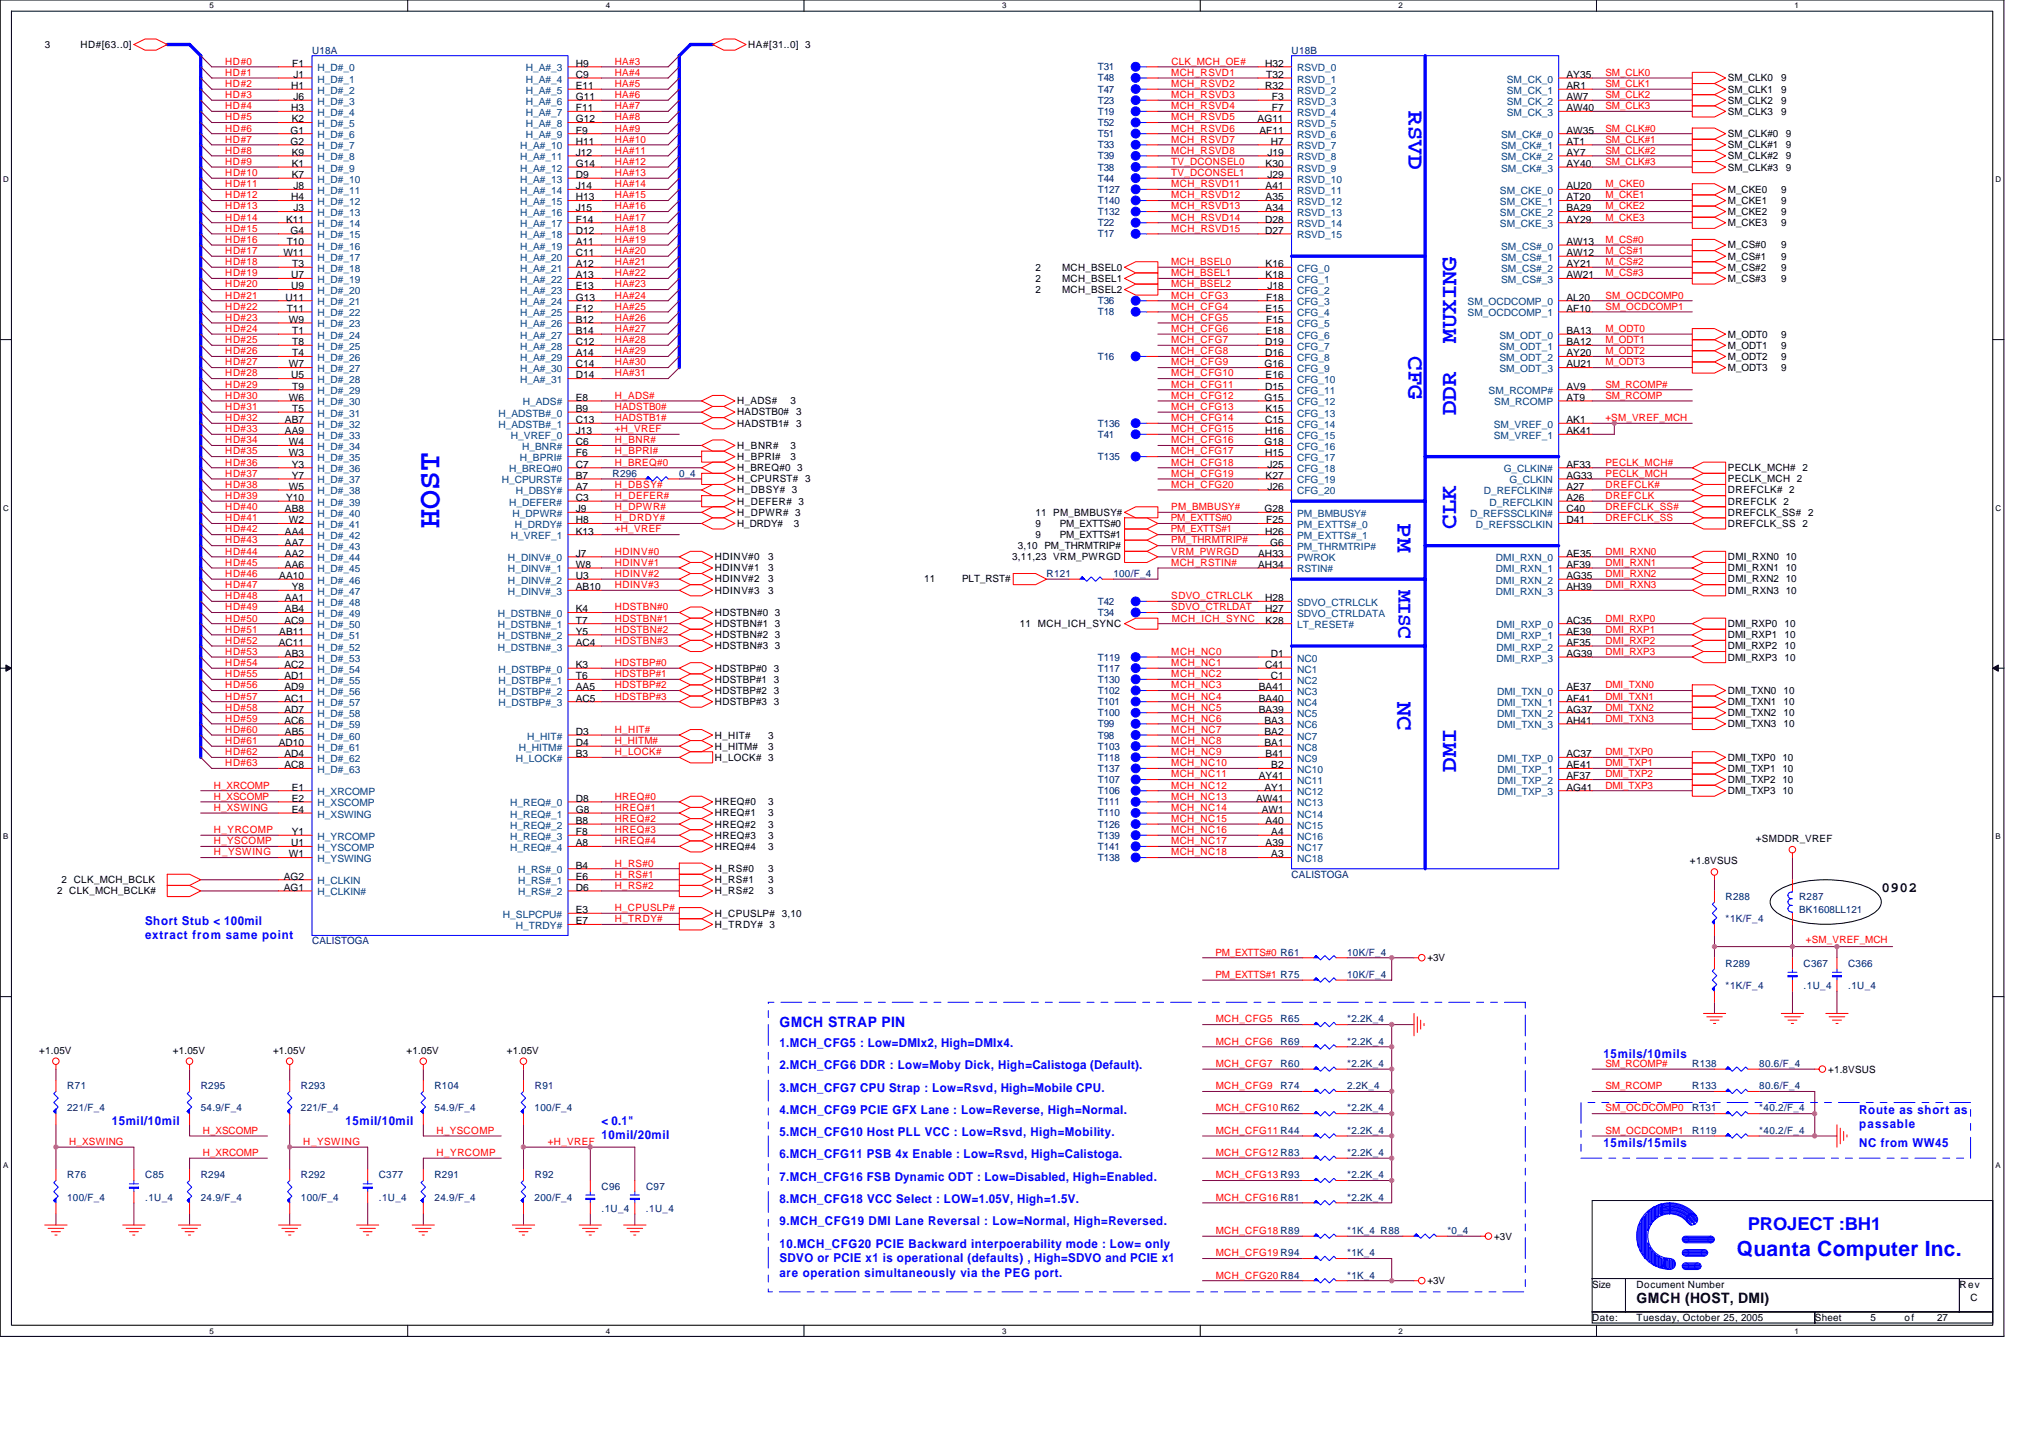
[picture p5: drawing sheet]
<svg xmlns="http://www.w3.org/2000/svg" width="297mm" height="210mm" viewBox="0 0 297 210" stroke-linecap="round" stroke-linejoin="round" font-family="sans-serif">
<defs><g id="words">
<text font-size="4.7" fill="#00f" x="64.2" y="77.1" transform="rotate(-90 64.2 77.1)">HOST</text>
<g font-size="3.4" fill="#00f">
<text x="205.7" y="16.3" transform="rotate(90 205.7 16.3)">RSVD</text>
<text x="205.7" y="52" transform="rotate(90 205.7 52)">CFG</text>
<text x="212.6" y="50.1" transform="rotate(-90 212.6 50.1)">MUXING</text>
<text x="212.6" y="60.6" transform="rotate(-90 212.6 60.6)">DDR</text>
<text x="204.1" y="76.4" transform="rotate(90 204.1 76.4)">PM</text>
<text x="212.6" y="77.2" transform="rotate(-90 212.6 77.2)">CLK</text>
<text x="204.1" y="102.4" transform="rotate(90 204.1 102.4)">NC</text>
<text x="212.6" y="112.6" transform="rotate(-90 212.6 112.6)">DMI</text>
</g>
<g font-size="3.1" fill="#00f">
<text x="204.2" y="86.2" transform="rotate(90 204.2 86.2)">MISC</text>
<text x="253.6" y="183.3">Quanta Computer Inc.</text>
</g>
<text font-size="2.6" fill="#00f" x="255.3" y="179.6">PROJECT :BH1</text>
<g font-size="2.1">
<text x="274.8" y="130.2">0902</text>
<text x="239" y="190.2">GMCH (HOST, DMI)</text>
</g>
<text font-size="2.1" fill="#00f" x="113.8" y="149.9">GMCH STRAP PIN</text>
<g font-size="1.8" fill="#00f">
<text x="21.2" y="135">Short Stub &lt; 100mil</text>
<text x="21.2" y="137.1">extract from same point</text>
<text x="113.8" y="152.8">1.MCH_CFG5 : Low=DMIx2, High=DMIx4.</text>
<text x="234.2" y="154.5">15mils/10mils</text>
<text x="113.8" y="159.3">3.MCH_CFG7 CPU Strap : Low=Rsvd, High=Mobile CPU.</text>
<text x="113.8" y="156.1">2.MCH_CFG6 DDR : Low=Moby Dick, High=Calistoga (Default).</text>
<text x="16.3" y="164.2">15mil/10mil</text>
<text x="50.5" y="164.2">15mil/10mil</text>
<text x="87.8" y="164.2">&lt; 0.1&quot;</text>
<text x="87.9" y="166.3">10mil/20mil</text>
<text x="113.8" y="165.8">5.MCH_CFG10 Host PLL VCC : Low=Rsvd, High=Mobility.</text>
<text x="113.8" y="162.6">4.MCH_CFG9 PCIE GFX Lane : Low=Reverse, High=Normal.</text>
<text x="234.2" y="167.5">15mils/15mils</text>
<text x="271.5" y="162.6">Route as short as</text>
<text x="271.5" y="164.7">passable</text>
<text x="271.5" y="167.5">NC from WW45</text>
<text x="113.8" y="169.1">6.MCH_CFG11 PSB 4x Enable : Low=Rsvd, High=Calistoga.</text>
<text x="113.8" y="172.3">7.MCH_CFG16 FSB Dynamic ODT : Low=Disabled, High=Enabled.</text>
<text x="113.8" y="175.6">8.MCH_CFG18 VCC Select : LOW=1.05V, High=1.5V.</text>
<text x="113.8" y="178.8">9.MCH_CFG19 DMI Lane Reversal : Low=Normal, High=Reversed.</text>
<text x="113.8" y="182.1">10.MCH_CFG20 PCIE Backward interpoerability mode : Low= only</text>
<text x="113.8" y="184.2">SDVO or PCIE x1 is operational (defaults) , High=SDVO and PCIE x1</text>
<text x="113.8" y="186.3">are operation simultaneously via the PEG port.</text>
</g>
<g font-size="1.5">
<text x="6.5" y="7">3</text>
<text x="11.7" y="7">HD#[63..0]</text>
<text x="42.7" y="9.7">F1</text>
<text x="42.9" y="11.4">J1</text>
<text x="84.1" y="9.7">H9</text>
<text x="84.1" y="11.4">C9</text>
<text x="109.3" y="7">HA#[31..0] 3</text>
<text x="184.7" y="9.7">H32</text>
<text x="184.9" y="11.4">T32</text>
<text x="228.8" y="11.4">AY35</text>
<text x="252.3" y="11.9">SM_CLK0</text>
<text x="260.1" y="11.9">9</text>
<text x="42.5" y="13">H1</text>
<text x="42.5" y="16.2">H3</text>
<text x="42.6" y="17.9">K2</text>
<text x="42.9" y="14.6">J6</text>
<text x="84.1" y="13">E11</text>
<text x="84.1" y="14.6">G11</text>
<text x="84.1" y="16.2">F11</text>
<text x="84.1" y="17.9">G12</text>
<text x="183.7" y="17.9">AG11</text>
<text x="184.7" y="13">R32</text>
<text x="185.7" y="14.6">F3</text>
<text x="185.7" y="16.2">F7</text>
<text x="228.8" y="13">AR1</text>
<text x="228.8" y="14.6">AW7</text>
<text x="228.8" y="16.2">AW40</text>
<text x="252.3" y="13.5">SM_CLK1</text>
<text x="252.3" y="15.1">SM_CLK2</text>
<text x="252.3" y="16.8">SM_CLK3</text>
<text x="260.1" y="13.5">9</text>
<text x="260.1" y="15.1">9</text>
<text x="260.1" y="16.8">9</text>
<text x="42.4" y="19.5">G1</text>
<text x="42.4" y="21.1">G2</text>
<text x="42.6" y="22.7">K9</text>
<text x="84.1" y="21.1">H11</text>
<text x="84.1" y="22.7">J12</text>
<text x="84.1" y="19.5">F9</text>
<text x="183.9" y="19.5">AF11</text>
<text x="185.1" y="22.7">J19</text>
<text x="185.6" y="21.1">H7</text>
<text x="228.8" y="19.5">AW35</text>
<text x="228.8" y="21.1">AT1</text>
<text x="228.8" y="22.7">AY7</text>
<text x="252.3" y="23.3">SM_CLK#2</text>
<text x="252.3" y="20">SM_CLK#0</text>
<text x="252.3" y="21.6">SM_CLK#1</text>
<text x="260.8" y="23.3">9</text>
<text x="260.8" y="20">9</text>
<text x="260.8" y="21.6">9</text>
<text x="42.5" y="29.3">H4</text>
<text x="42.6" y="24.4">K1</text>
<text x="42.6" y="26">K7</text>
<text x="42.9" y="27.6">J8</text>
<text x="84.1" y="24.4">G14</text>
<text x="84.1" y="26">D9</text>
<text x="84.1" y="27.6">J14</text>
<text x="84.1" y="29.3">H13</text>
<text x="184.8" y="24.4">K30</text>
<text x="184.8" y="27.6">A41</text>
<text x="184.8" y="29.3">A35</text>
<text x="185.1" y="26">J29</text>
<text x="228.8" y="27.6">AU20</text>
<text x="228.8" y="29.3">AT20</text>
<text x="228.8" y="24.4">AY40</text>
<text x="252.3" y="28.1">M_CKE0</text>
<text x="252.3" y="24.9">SM_CLK#3</text>
<text x="252.3" y="29.8">M_CKE1</text>
<text x="260.1" y="28.1">9</text>
<text x="260.1" y="29.8">9</text>
<text x="260.8" y="24.9">9</text>
<text x="41.8" y="32.5">K11</text>
<text x="41.9" y="35.8">T10</text>
<text x="42.4" y="34.1">G4</text>
<text x="42.9" y="30.9">J3</text>
<text x="84.1" y="30.9">J15</text>
<text x="84.1" y="32.5">F14</text>
<text x="84.1" y="34.1">D12</text>
<text x="84.1" y="35.8">A11</text>
<text x="184.7" y="32.5">D28</text>
<text x="184.7" y="34.1">D27</text>
<text x="184.8" y="30.9">A34</text>
<text x="228.8" y="30.9">BA29</text>
<text x="228.8" y="32.5">AY29</text>
<text x="228.8" y="35.8">AW13</text>
<text x="252.3" y="31.4">M_CKE2</text>
<text x="252.3" y="33">M_CKE3</text>
<text x="260.1" y="31.4">9</text>
<text x="260.1" y="33">9</text>
<text x="41.4" y="37.4">W11</text>
<text x="42.5" y="40.6">U7</text>
<text x="42.7" y="39">T3</text>
<text x="84.1" y="37.4">C11</text>
<text x="84.1" y="39">A12</text>
<text x="84.1" y="40.6">A13</text>
<text x="151.2" y="39.5">2</text>
<text x="151.2" y="41.1">2</text>
<text x="155.1" y="39.5">MCH_BSEL0</text>
<text x="155.1" y="41.1">MCH_BSEL1</text>
<text x="184.8" y="39">K16</text>
<text x="184.8" y="40.6">K18</text>
<text x="228.8" y="37.4">AW12</text>
<text x="228.8" y="39">AY21</text>
<text x="228.8" y="40.6">AW21</text>
<text x="252.3" y="36.3">M_CS#0</text>
<text x="252.3" y="41.1">M_CS#3</text>
<text x="252.3" y="37.9">M_CS#1</text>
<text x="252.3" y="39.5">M_CS#2</text>
<text x="260.1" y="36.3">9</text>
<text x="260.1" y="41.1">9</text>
<text x="260.1" y="37.9">9</text>
<text x="260.1" y="39.5">9</text>
<text x="41.7" y="43.9">U11</text>
<text x="41.9" y="45.5">T11</text>
<text x="42.2" y="47.1">W9</text>
<text x="42.5" y="42.2">U9</text>
<text x="84.1" y="42.2">E13</text>
<text x="84.1" y="43.9">G13</text>
<text x="84.1" y="45.5">F12</text>
<text x="84.1" y="47.1">B12</text>
<text x="151.2" y="42.8">2</text>
<text x="155.1" y="42.8">MCH_BSEL2</text>
<text x="184.8" y="45.5">E15</text>
<text x="184.9" y="43.9">F18</text>
<text x="184.9" y="47.1">F15</text>
<text x="185.1" y="42.2">J18</text>
<text x="228.8" y="43.9">AL20</text>
<text x="228.8" y="45.5">AF10</text>
<text x="42.2" y="53.6">W7</text>
<text x="42.7" y="48.7">T1</text>
<text x="42.7" y="50.4">T8</text>
<text x="42.7" y="52">T4</text>
<text x="84.1" y="48.7">B14</text>
<text x="84.1" y="50.4">C12</text>
<text x="84.1" y="52">A14</text>
<text x="84.1" y="53.6">C14</text>
<text x="184.7" y="53.6">G16</text>
<text x="184.7" y="50.4">D19</text>
<text x="184.7" y="52">D16</text>
<text x="184.8" y="48.7">E18</text>
<text x="228.8" y="48.7">BA13</text>
<text x="228.8" y="50.4">BA12</text>
<text x="228.8" y="52">AY20</text>
<text x="228.8" y="53.6">AU21</text>
<text x="252.3" y="49.3">M_ODT0</text>
<text x="252.3" y="50.9">M_ODT1</text>
<text x="252.3" y="52.5">M_ODT2</text>
<text x="260.1" y="49.3">9</text>
<text x="260.1" y="50.9">9</text>
<text x="260.1" y="52.5">9</text>
<text x="42.2" y="58.5">W6</text>
<text x="42.5" y="55.2">U5</text>
<text x="42.7" y="56.9">T9</text>
<text x="84.1" y="55.2">D14</text>
<text x="84.1" y="58.5">E8</text>
<text x="107.7" y="59">H_ADS#</text>
<text x="115.5" y="59">3</text>
<text x="184.7" y="58.5">G15</text>
<text x="184.7" y="56.9">D15</text>
<text x="184.8" y="55.2">E16</text>
<text x="228.8" y="56.9">AV9</text>
<text x="228.8" y="58.5">AT9</text>
<text x="252.3" y="54.1">M_ODT3</text>
<text x="260.1" y="54.1">9</text>
<text x="41.6" y="61.8">AB7</text>
<text x="41.6" y="63.4">AA9</text>
<text x="42.2" y="65">W4</text>
<text x="42.7" y="60.1">T5</text>
<text x="84.1" y="65">C6</text>
<text x="84.1" y="60.1">B9</text>
<text x="84.1" y="61.8">C13</text>
<text x="84.1" y="63.4">J13</text>
<text x="107.7" y="60.6">HADSTB0#</text>
<text x="107.7" y="62.3">HADSTB1#</text>
<text x="107.7" y="65.5">H_BNR#</text>
<text x="115.5" y="65.5">3</text>
<text x="116.3" y="60.6">3</text>
<text x="116.3" y="62.3">3</text>
<text x="184.7" y="65">G18</text>
<text x="184.7" y="61.8">C15</text>
<text x="184.7" y="63.4">H16</text>
<text x="184.8" y="60.1">K15</text>
<text x="228.8" y="61.8">AK1</text>
<text x="228.8" y="63.4">AK41</text>
<text x="42.2" y="66.6">W3</text>
<text x="42.2" y="71.5">W5</text>
<text x="42.6" y="68.3">Y3</text>
<text x="42.6" y="69.9">Y7</text>
<text x="84.1" y="71.5">A7</text>
<text x="84.1" y="69.9">B7</text>
<text x="84.1" y="68.3">C7</text>
<text x="84.1" y="66.6">F6</text>
<text x="107.7" y="68.8">H_BREQ#0 3</text>
<text x="107.7" y="67.2">H_BPRI#</text>
<text x="107.7" y="70.4">H_CPURST# 3</text>
<text x="115.5" y="67.2">3</text>
<text x="184.7" y="66.6">H15</text>
<text x="184.8" y="69.9">K27</text>
<text x="185.1" y="68.3">J25</text>
<text x="185.1" y="71.5">J26</text>
<text x="228.8" y="71.5">A27</text>
<text x="228.8" y="68.3">AF33</text>
<text x="228.8" y="69.9">AG33</text>
<text x="252.3" y="70.4">PECLK_MCH 2</text>
<text x="252.3" y="68.8">PECLK_MCH# 2</text>
<text x="41.6" y="74.8">AB8</text>
<text x="41.8" y="73.1">Y10</text>
<text x="42.2" y="76.4">W2</text>
<text x="84.1" y="76.4">H8</text>
<text x="84.1" y="74.8">J9</text>
<text x="84.1" y="73.1">C3</text>
<text x="107.7" y="76.9">H_DRDY#</text>
<text x="107.7" y="73.7">H_DEFER# 3</text>
<text x="107.7" y="75.3">H_DPWR# 3</text>
<text x="107.7" y="72">H_DBSY# 3</text>
<text x="115.9" y="76.9">3</text>
<text x="151.2" y="75.3">11 PM_BMBUSY#</text>
<text x="151.2" y="76.9">9</text>
<text x="154.8" y="76.9">PM_EXTTS#0</text>
<text x="184.7" y="74.8">G28</text>
<text x="184.9" y="76.4">F25</text>
<text x="228.8" y="76.4">D41</text>
<text x="228.8" y="73.1">A26</text>
<text x="228.8" y="74.8">C40</text>
<text x="252.3" y="76.9">DREFCLK_SS 2</text>
<text x="252.3" y="73.7">DREFCLK 2</text>
<text x="252.3" y="72">DREFCLK# 2</text>
<text x="252.3" y="75.3">DREFCLK_SS# 2</text>
<text x="41.6" y="78">AA4</text>
<text x="41.6" y="79.6">AA7</text>
<text x="41.6" y="81.3">AA2</text>
<text x="41.6" y="82.9">AA6</text>
<text x="84.1" y="78">K13</text>
<text x="84.1" y="81.3">J7</text>
<text x="84.1" y="82.9">W8</text>
<text x="104.4" y="81.8">HDINV#0</text>
<text x="104.4" y="83.4">HDINV#1</text>
<text x="112.2" y="81.8">3</text>
<text x="112.2" y="83.4">3</text>
<text x="147.8" y="81.8">3,11,23 VRM_PWRGD</text>
<text x="148.6" y="80.2">3,10 PM_THRMTRIP#</text>
<text x="151.2" y="78.5">9</text>
<text x="154.8" y="78.5">PM_EXTTS#1</text>
<text x="183.7" y="81.3">AH33</text>
<text x="183.7" y="82.9">AH34</text>
<text x="184.7" y="78">H26</text>
<text x="185.5" y="79.6">G6</text>
<text x="228.8" y="81.3">AE35</text>
<text x="228.8" y="82.9">AF39</text>
<text x="252.3" y="81.8">DMI_RXN0 10</text>
<text x="252.3" y="83.4">DMI_RXN1 10</text>
<text x="40.8" y="84.5">AA10</text>
<text x="41.6" y="87.8">AA1</text>
<text x="41.6" y="89.4">AB4</text>
<text x="42.6" y="86.1">Y8</text>
<text x="84.1" y="84.5">U3</text>
<text x="84.1" y="86.1">AB10</text>
<text x="84.1" y="89.4">K4</text>
<text x="104.4" y="85">HDINV#2</text>
<text x="104.4" y="86.7">HDINV#3</text>
<text x="104.4" y="89.9">HDSTBN#0 3</text>
<text x="112.2" y="85">3</text>
<text x="112.2" y="86.7">3</text>
<text x="135" y="85">11</text>
<text x="140.5" y="85">PLT_RST#</text>
<text x="184.7" y="87.8">H28</text>
<text x="184.7" y="89.4">H27</text>
<text x="228.8" y="84.5">AG35</text>
<text x="228.8" y="86.1">AH39</text>
<text x="252.3" y="86.7">DMI_RXN3 10</text>
<text x="252.3" y="85">DMI_RXN2 10</text>
<text x="40.7" y="94.3">AC11</text>
<text x="40.8" y="92.6">AB11</text>
<text x="41.5" y="91">AC9</text>
<text x="41.6" y="95.9">AB3</text>
<text x="84.1" y="91">T7</text>
<text x="84.1" y="92.6">Y5</text>
<text x="84.1" y="94.3">AC4</text>
<text x="104.4" y="91.5">HDSTBN#1 3</text>
<text x="104.4" y="93.2">HDSTBN#2 3</text>
<text x="104.4" y="94.8">HDSTBN#3 3</text>
<text x="148.9" y="91.5">11</text>
<text x="151.6" y="91.5">MCH_ICH_SYNC</text>
<text x="184.8" y="91">K28</text>
<text x="185.6" y="95.9">D1</text>
<text x="228.8" y="91">AC35</text>
<text x="228.8" y="92.6">AE39</text>
<text x="228.8" y="94.3">AF35</text>
<text x="228.8" y="95.9">AG39</text>
<text x="252.3" y="93.2">DMI_RXP1</text>
<text x="252.3" y="91.5">DMI_RXP0</text>
<text x="252.3" y="94.8">DMI_RXP2</text>
<text x="260.6" y="93.2">10</text>
<text x="260.6" y="91.5">10</text>
<text x="260.6" y="94.8">10</text>
<text x="41.5" y="97.5">AC2</text>
<text x="41.5" y="99.1">AD1</text>
<text x="41.5" y="100.8">AD9</text>
<text x="84.1" y="97.5">K3</text>
<text x="84.1" y="99.1">T6</text>
<text x="84.1" y="100.8">AA5</text>
<text x="104.4" y="98">HDSTBP#0 3</text>
<text x="104.4" y="99.7">HDSTBP#1 3</text>
<text x="104.4" y="101.3">HDSTBP#2 3</text>
<text x="183.8" y="100.8">BA41</text>
<text x="184.7" y="97.5">C41</text>
<text x="185.6" y="99.1">C1</text>
<text x="228.8" y="100.8">AE37</text>
<text x="252.3" y="96.4">DMI_RXP3</text>
<text x="252.3" y="101.3">DMI_TXN0</text>
<text x="260.5" y="101.3">10</text>
<text x="260.6" y="96.4">10</text>
<text x="41.5" y="102.4">AC1</text>
<text x="41.5" y="104">AD7</text>
<text x="41.5" y="105.6">AC6</text>
<text x="41.6" y="107.3">AB5</text>
<text x="84.1" y="107.3">D3</text>
<text x="84.1" y="102.4">AC5</text>
<text x="104.4" y="102.9">HDSTBP#3 3</text>
<text x="104.4" y="107.8">H_HIT#</text>
<text x="112.2" y="107.8">3</text>
<text x="183.8" y="102.4">BA40</text>
<text x="183.8" y="104">BA39</text>
<text x="184.7" y="105.6">BA3</text>
<text x="184.7" y="107.3">BA2</text>
<text x="228.8" y="102.4">AF41</text>
<text x="228.8" y="104">AG37</text>
<text x="228.8" y="105.6">AH41</text>
<text x="252.3" y="104.5">DMI_TXN2</text>
<text x="252.3" y="102.9">DMI_TXN1</text>
<text x="252.3" y="106.2">DMI_TXN3</text>
<text x="260.5" y="104.5">10</text>
<text x="260.5" y="102.9">10</text>
<text x="260.5" y="106.2">10</text>
<text x="40.7" y="108.9">AD10</text>
<text x="41.5" y="110.5">AD4</text>
<text x="41.5" y="112.1">AC8</text>
<text x="84.1" y="108.9">D4</text>
<text x="84.1" y="110.5">B3</text>
<text x="104.4" y="109.4">H_HITM#</text>
<text x="104.4" y="111">H_LOCK# 3</text>
<text x="112.2" y="109.4">3</text>
<text x="183.8" y="113.8">AY41</text>
<text x="184.7" y="108.9">BA1</text>
<text x="184.8" y="110.5">B41</text>
<text x="185.6" y="112.1">B2</text>
<text x="228.8" y="110.5">AC37</text>
<text x="228.8" y="112.1">AE41</text>
<text x="228.8" y="113.8">AF37</text>
<text x="252.3" y="112.7">DMI_TXP1 10</text>
<text x="252.3" y="111">DMI_TXP0 10</text>
<text x="42.6" y="115.4">E1</text>
<text x="42.6" y="117">E2</text>
<text x="42.6" y="118.7">E4</text>
<text x="84.1" y="117">D8</text>
<text x="84.1" y="118.7">G8</text>
<text x="104.4" y="117.5">HREQ#0</text>
<text x="104.4" y="119.2">HREQ#1</text>
<text x="112.2" y="117.5">3</text>
<text x="112.2" y="119.2">3</text>
<text x="183.4" y="117">AW41</text>
<text x="184.3" y="118.7">AW1</text>
<text x="184.7" y="115.4">AY1</text>
<text x="228.8" y="115.4">AG41</text>
<text x="252.3" y="114.3">DMI_TXP2 10</text>
<text x="252.3" y="115.9">DMI_TXP3 10</text>
<text x="42.2" y="125.2">W1</text>
<text x="42.5" y="123.5">U1</text>
<text x="42.6" y="121.9">Y1</text>
<text x="84.1" y="120.3">B8</text>
<text x="84.1" y="121.9">F8</text>
<text x="84.1" y="123.5">A8</text>
<text x="104.4" y="122.4">HREQ#3</text>
<text x="104.4" y="120.8">HREQ#2</text>
<text x="104.4" y="124.1">HREQ#4</text>
<text x="112.2" y="122.4">3</text>
<text x="112.2" y="120.8">3</text>
<text x="112.2" y="124.1">3</text>
<text x="184.8" y="120.3">A40</text>
<text x="184.8" y="123.5">A39</text>
<text x="185.6" y="121.9">A4</text>
<text x="185.6" y="125.2">A3</text>
<text x="256.4" y="122.9">+SMDDR_VREF</text>
<text x="8.3" y="130.6">2 CLK_MCH_BCLK#</text>
<text x="9" y="128.9">2 CLK_MCH_BCLK</text>
<text x="41.4" y="130">AG1</text>
<text x="41.4" y="128.4">AG2</text>
<text x="84.1" y="126.8">B4</text>
<text x="84.1" y="128.4">E6</text>
<text x="84.1" y="130">D6</text>
<text x="104.4" y="127.3">H_RS#0</text>
<text x="104.4" y="128.9">H_RS#1</text>
<text x="104.4" y="130.6">H_RS#2</text>
<text x="112.2" y="127.3">3</text>
<text x="112.2" y="128.9">3</text>
<text x="112.2" y="130.6">3</text>
<text x="246.8" y="126.2">+1.8VSUS</text>
<text x="84.1" y="134.9">E7</text>
<text x="84.1" y="133.3">E3</text>
<text x="104.4" y="133.8">H_CPUSLP# 3,10</text>
<text x="104.4" y="135.4">H_TRDY# 3</text>
<text x="208.4" y="140.3">+3V</text>
<text x="5.7" y="153.8">+1.05V</text>
<text x="25.2" y="153.8">+1.05V</text>
<text x="39.9" y="153.8">+1.05V</text>
<text x="59.4" y="153.8">+1.05V</text>
<text x="74" y="153.8">+1.05V</text>
<text x="267" y="156.6">+1.8VSUS</text>
<text x="218.2" y="181">+3V</text>
<text x="208.4" y="187.5">+3V</text>
<text x="232.5" y="187.9">Size</text>
<text x="239" y="187.9">Document Number</text>
<text x="286.1" y="187.9">R ev</text>
<text x="287.8" y="189.9">C</text>
<text x="232.5" y="192.8">Date:</text>
<text x="239" y="192.8">Tuesday, October 25, 2005</text>
<text x="265" y="192.8">Sheet</text>
<text x="273.2" y="192.8">5</text>
<text x="278.1" y="192.8">of</text>
<text x="282.9" y="192.8">27</text>
</g>
<g font-size="1.5" fill="#f00">
<text x="32.9" y="9.4">HD#0</text>
<text x="32.9" y="11.1">HD#1</text>
<text x="89.8" y="11.1">HA#4</text>
<text x="89.8" y="9.4">HA#3</text>
<text x="171" y="11.1">MCH_RSVD1</text>
<text x="171.1" y="9.4">CLK_MCH_OE#</text>
<text x="234.4" y="11.1">SM_CLK0</text>
<text x="32.9" y="12.7">HD#2</text>
<text x="32.9" y="14.3">HD#3</text>
<text x="32.9" y="15.9">HD#4</text>
<text x="32.9" y="17.6">HD#5</text>
<text x="89.8" y="12.7">HA#5</text>
<text x="89.8" y="17.6">HA#8</text>
<text x="89.8" y="15.9">HA#7</text>
<text x="89.8" y="14.3">HA#6</text>
<text x="171" y="15.9">MCH_RSVD4</text>
<text x="171" y="12.7">MCH_RSVD2</text>
<text x="171" y="14.3">MCH_RSVD3</text>
<text x="171" y="17.6">MCH_RSVD5</text>
<text x="234.4" y="15.9">SM_CLK3</text>
<text x="234.4" y="14.3">SM_CLK2</text>
<text x="234.4" y="12.7">SM_CLK1</text>
<text x="32.9" y="19.2">HD#6</text>
<text x="32.9" y="20.8">HD#7</text>
<text x="32.9" y="22.4">HD#8</text>
<text x="89.8" y="19.2">HA#9</text>
<text x="89.8" y="20.8">HA#10</text>
<text x="89.8" y="22.4">HA#11</text>
<text x="171" y="22.4">MCH_RSVD8</text>
<text x="171" y="20.8">MCH_RSVD7</text>
<text x="171" y="19.2">MCH_RSVD6</text>
<text x="234.4" y="19.2">SM_CLK#0</text>
<text x="234.4" y="20.8">SM_CLK#1</text>
<text x="234.4" y="22.4">SM_CLK#2</text>
<text x="32.9" y="25.7">HD#10</text>
<text x="32.9" y="29">HD#12</text>
<text x="32.9" y="24.1">HD#9</text>
<text x="32.9" y="27.3">HD#11</text>
<text x="89.8" y="27.3">HA#14</text>
<text x="89.8" y="25.7">HA#13</text>
<text x="89.8" y="29">HA#15</text>
<text x="89.8" y="24.1">HA#12</text>
<text x="171" y="29">MCH_RSVD12</text>
<text x="171" y="24.1">TV_DCONSEL0</text>
<text x="171" y="25.7">TV_DCONSEL1</text>
<text x="171" y="27.3">MCH_RSVD11</text>
<text x="234.4" y="24.1">SM_CLK#3</text>
<text x="234.4" y="27.3">M_CKE0</text>
<text x="234.4" y="29">M_CKE1</text>
<text x="32.9" y="32.2">HD#14</text>
<text x="32.9" y="30.6">HD#13</text>
<text x="32.9" y="33.8">HD#15</text>
<text x="32.9" y="35.5">HD#16</text>
<text x="89.8" y="35.5">HA#19</text>
<text x="89.8" y="32.2">HA#17</text>
<text x="89.8" y="33.8">HA#18</text>
<text x="89.8" y="30.6">HA#16</text>
<text x="171" y="33.8">MCH_RSVD15</text>
<text x="171" y="30.6">MCH_RSVD13</text>
<text x="171" y="32.2">MCH_RSVD14</text>
<text x="234.4" y="32.2">M_CKE3</text>
<text x="234.4" y="30.6">M_CKE2</text>
<text x="234.4" y="35.5">M_CS#0</text>
<text x="32.9" y="38.7">HD#18</text>
<text x="32.9" y="42">HD#20</text>
<text x="32.9" y="37.1">HD#17</text>
<text x="32.9" y="40.3">HD#19</text>
<text x="89.8" y="40.3">HA#22</text>
<text x="89.8" y="42">HA#23</text>
<text x="89.8" y="38.7">HA#21</text>
<text x="89.8" y="37.1">HA#20</text>
<text x="171" y="38.7">MCH_BSEL0</text>
<text x="171" y="42">MCH_BSEL2</text>
<text x="171" y="40.3">MCH_BSEL1</text>
<text x="234.4" y="38.7">M_CS#2</text>
<text x="234.4" y="40.3">M_CS#3</text>
<text x="234.4" y="37.1">M_CS#1</text>
<text x="32.9" y="45.2">HD#22</text>
<text x="32.9" y="43.6">HD#21</text>
<text x="32.9" y="46.8">HD#23</text>
<text x="89.8" y="43.6">HA#24</text>
<text x="89.8" y="46.8">HA#26</text>
<text x="89.8" y="45.2">HA#25</text>
<text x="171" y="45.2">MCH_CFG4</text>
<text x="171" y="46.8">MCH_CFG5</text>
<text x="171" y="43.6">MCH_CFG3</text>
<text x="234.4" y="43.6">SM_OCDCOMP0</text>
<text x="234.4" y="45.2">SM_OCDCOMP1</text>
<text x="32.9" y="48.5">HD#24</text>
<text x="32.9" y="50.1">HD#25</text>
<text x="32.9" y="53.3">HD#27</text>
<text x="32.9" y="51.7">HD#26</text>
<text x="89.8" y="48.5">HA#27</text>
<text x="89.8" y="51.7">HA#29</text>
<text x="89.8" y="53.3">HA#30</text>
<text x="89.8" y="50.1">HA#28</text>
<text x="171" y="48.5">MCH_CFG6</text>
<text x="171" y="53.3">MCH_CFG9</text>
<text x="171" y="51.7">MCH_CFG8</text>
<text x="171" y="50.1">MCH_CFG7</text>
<text x="234.4" y="50.1">M_ODT1</text>
<text x="234.4" y="53.3">M_ODT3</text>
<text x="234.4" y="51.7">M_ODT2</text>
<text x="234.4" y="48.5">M_ODT0</text>
<text x="32.9" y="56.6">HD#29</text>
<text x="32.9" y="59.8">HD#31</text>
<text x="32.9" y="54.9">HD#28</text>
<text x="32.9" y="58.2">HD#30</text>
<text x="89.8" y="58.2">H_ADS#</text>
<text x="89.8" y="59.8">HADSTB0#</text>
<text x="89.8" y="54.9">HA#31</text>
<text x="171" y="56.6">MCH_CFG11</text>
<text x="171" y="54.9">MCH_CFG10</text>
<text x="171" y="58.2">MCH_CFG12</text>
<text x="171" y="59.8">MCH_CFG13</text>
<text x="234.4" y="58.2">SM_RCOMP</text>
<text x="234.4" y="56.6">SM_RCOMP#</text>
<text x="32.9" y="64.7">HD#34</text>
<text x="32.9" y="61.5">HD#32</text>
<text x="32.9" y="63.1">HD#33</text>
<text x="89.8" y="64.7">H_BNR#</text>
<text x="89.8" y="63.1">+H_VREF</text>
<text x="89.8" y="61.5">HADSTB1#</text>
<text x="171" y="63.1">MCH_CFG15</text>
<text x="171" y="61.5">MCH_CFG14</text>
<text x="171" y="64.7">MCH_CFG16</text>
<text x="234.4" y="61.5">+SM_VREF_MCH</text>
<text x="32.9" y="71.2">HD#38</text>
<text x="32.9" y="69.6">HD#37</text>
<text x="32.9" y="68">HD#36</text>
<text x="32.9" y="66.3">HD#35</text>
<text x="89.8" y="71.2">H_DBSY#</text>
<text x="89.8" y="66.3">H_BPRI#</text>
<text x="89.8" y="68">H_BREQ#0</text>
<text x="171" y="71.2">MCH_CFG20</text>
<text x="171" y="66.3">MCH_CFG17</text>
<text x="171" y="69.6">MCH_CFG19</text>
<text x="171" y="68">MCH_CFG18</text>
<text x="234.4" y="69.6">PECLK_MCH</text>
<text x="234.4" y="71.2">DREFCLK#</text>
<text x="234.5" y="68">PECLK_MCH#</text>
<text x="32.9" y="72.8">HD#39</text>
<text x="32.9" y="74.5">HD#40</text>
<text x="32.9" y="76.1">HD#41</text>
<text x="32.9" y="77.7">HD#42</text>
<text x="89.8" y="77.7">+H_VREF</text>
<text x="89.8" y="72.8">H_DEFER#</text>
<text x="89.8" y="76.1">H_DRDY#</text>
<text x="89.8" y="74.5">H_DPWR#</text>
<text x="171" y="77.7">PM_EXTTS#1</text>
<text x="171" y="76.1">PM_EXTTS#0</text>
<text x="171" y="74.5">PM_BMBUSY#</text>
<text x="234.4" y="76.1">DREFCLK_SS</text>
<text x="234.4" y="74.5">DREFCLK_SS#</text>
<text x="234.4" y="72.8">DREFCLK</text>
<text x="32.9" y="82.6">HD#45</text>
<text x="32.9" y="81">HD#44</text>
<text x="32.9" y="79.3">HD#43</text>
<text x="89.8" y="81">HDINV#0</text>
<text x="89.8" y="82.6">HDINV#1</text>
<text x="171" y="81">VRM_PWRGD</text>
<text x="171" y="82.6">MCH_RSTIN#</text>
<text x="171" y="79.3">PM_THRMTRIP#</text>
<text x="234.4" y="82.6">DMI_RXN1</text>
<text x="234.4" y="81">DMI_RXN0</text>
<text x="32.9" y="89.1">HD#49</text>
<text x="32.9" y="87.5">HD#48</text>
<text x="32.9" y="85.9">HD#47</text>
<text x="32.9" y="84.2">HD#46</text>
<text x="89.8" y="89.1">HDSTBN#0</text>
<text x="89.8" y="85.9">HDINV#3</text>
<text x="89.8" y="84.2">HDINV#2</text>
<text x="171" y="89.1">SDVO_CTRLDAT</text>
<text x="171" y="87.5">SDVO_CTRLCLK</text>
<text x="234.4" y="85.9">DMI_RXN3</text>
<text x="234.4" y="84.2">DMI_RXN2</text>
<text x="32.9" y="92.4">HD#51</text>
<text x="32.9" y="90.7">HD#50</text>
<text x="32.9" y="95.6">HD#53</text>
<text x="32.9" y="94">HD#52</text>
<text x="89.8" y="90.7">HDSTBN#1</text>
<text x="89.8" y="92.4">HDSTBN#2</text>
<text x="89.8" y="94">HDSTBN#3</text>
<text x="171" y="95.6">MCH_NC0</text>
<text x="171.1" y="90.7">MCH_ICH_SYNC</text>
<text x="234.4" y="95.6">DMI_RXP3</text>
<text x="234.4" y="94">DMI_RXP2</text>
<text x="234.4" y="92.4">DMI_RXP1</text>
<text x="234.4" y="90.7">DMI_RXP0</text>
<text x="32.9" y="100.5">HD#56</text>
<text x="32.9" y="97.2">HD#54</text>
<text x="32.9" y="98.8">HD#55</text>
<text x="89.8" y="97.2">HDSTBP#0</text>
<text x="89.8" y="100.5">HDSTBP#2</text>
<text x="89.8" y="98.8">HDSTBP#1</text>
<text x="171" y="97.2">MCH_NC1</text>
<text x="171" y="100.5">MCH_NC3</text>
<text x="171" y="98.8">MCH_NC2</text>
<text x="234.4" y="100.5">DMI_TXN0</text>
<text x="32.9" y="102.1">HD#57</text>
<text x="32.9" y="103.7">HD#58</text>
<text x="32.9" y="105.3">HD#59</text>
<text x="32.9" y="107">HD#60</text>
<text x="89.8" y="107">H_HIT#</text>
<text x="89.8" y="102.1">HDSTBP#3</text>
<text x="171" y="105.3">MCH_NC6</text>
<text x="171" y="107">MCH_NC7</text>
<text x="171" y="102.1">MCH_NC4</text>
<text x="171" y="103.7">MCH_NC5</text>
<text x="234.4" y="105.3">DMI_TXN3</text>
<text x="234.4" y="103.7">DMI_TXN2</text>
<text x="234.4" y="102.1">DMI_TXN1</text>
<text x="32.9" y="110.2">HD#62</text>
<text x="32.9" y="111.8">HD#63</text>
<text x="32.9" y="108.6">HD#61</text>
<text x="89.8" y="110.2">H_LOCK#</text>
<text x="89.8" y="108.6">H_HITM#</text>
<text x="171" y="111.8">MCH_NC10</text>
<text x="171" y="110.2">MCH_NC9</text>
<text x="171" y="108.6">MCH_NC8</text>
<text x="171" y="113.5">MCH_NC11</text>
<text x="234.4" y="113.5">DMI_TXP2</text>
<text x="234.4" y="111.8">DMI_TXP1</text>
<text x="234.4" y="110.2">DMI_TXP0</text>
<text x="31.2" y="115.1">H_XRCOMP</text>
<text x="31.2" y="118.4">H_XSWING</text>
<text x="31.2" y="116.7">H_XSCOMP</text>
<text x="89.8" y="116.7">HREQ#0</text>
<text x="89.8" y="118.4">HREQ#1</text>
<text x="89.8" y="120">HREQ#2</text>
<text x="171" y="118.4">MCH_NC14</text>
<text x="171" y="115.1">MCH_NC12</text>
<text x="171" y="120">MCH_NC15</text>
<text x="171" y="116.7">MCH_NC13</text>
<text x="234.4" y="115.1">DMI_TXP3</text>
<text x="31.2" y="123.2">H_YSCOMP</text>
<text x="31.2" y="121.6">H_YRCOMP</text>
<text x="31.2" y="124.9">H_YSWING</text>
<text x="89.8" y="121.6">HREQ#3</text>
<text x="89.8" y="123.2">HREQ#4</text>
<text x="171" y="123.2">MCH_NC17</text>
<text x="171" y="124.9">MCH_NC18</text>
<text x="171" y="121.6">MCH_NC16</text>
<text x="89.8" y="128.1">H_RS#1</text>
<text x="89.8" y="129.7">H_RS#2</text>
<text x="89.8" y="126.5">H_RS#0</text>
<text x="89.8" y="134.6">H_TRDY#</text>
<text x="89.8" y="133">H_CPUSLP#</text>
<text x="263.7" y="137.7">+SM_VREF_MCH</text>
<text x="177.5" y="139.5">PM_EXTTS#0 R61</text>
<text x="177.5" y="142.7">PM_EXTTS#1 R75</text>
<text x="177.5" y="149.2">MCH_CFG5</text>
<text x="177.5" y="152.5">MCH_CFG6</text>
<text x="177.5" y="155.7">MCH_CFG7</text>
<text x="234.4" y="155.7">SM_RCOMP#</text>
<text x="177.5" y="159">MCH_CFG9</text>
<text x="234.4" y="159">SM_RCOMP</text>
<text x="10.1" y="167.1">H_XSWING</text>
<text x="29.6" y="165.5">H_XSCOMP</text>
<text x="44.3" y="167.1">H_YSWING</text>
<text x="63.8" y="165.5">H_YSCOMP</text>
<text x="80" y="167.1">+H_VREF</text>
<text x="177.5" y="162.2">MCH_CFG10 R62</text>
<text x="177.5" y="165.5">MCH_CFG11 R44</text>
<text x="234.4" y="165.5">SM_OCDCOMP1</text>
<text x="234.4" y="162.2">SM_OCDCOMP0</text>
<text x="29.6" y="168.7">H_XRCOMP</text>
<text x="63.8" y="168.7">H_YRCOMP</text>
<text x="177.5" y="172">MCH_CFG13 R93</text>
<text x="177.5" y="168.7">MCH_CFG12 R83</text>
<text x="177.5" y="175.3">MCH_CFG16 R81</text>
<text x="177.5" y="180.1">MCH_CFG18 R89</text>
<text x="177.5" y="183.4">MCH_CFG19 R94</text>
<text x="177.5" y="186.6">MCH_CFG20 R84</text>
</g>
<g font-size="1.5" fill="#000080">
<text x="45.6" y="7.8">U18A</text>
<text x="160.3" y="11.9">T48</text>
<text x="160.3" y="10.3">T31</text>
<text x="188.6" y="7.8">U18B</text>
<text x="160.3" y="15.1">T23</text>
<text x="160.3" y="16.8">T19</text>
<text x="160.3" y="13.5">T47</text>
<text x="160.3" y="18.4">T52</text>
<text x="160.3" y="23.3">T39</text>
<text x="160.3" y="21.6">T33</text>
<text x="160.3" y="20">T51</text>
<text x="160.3" y="26.5">T44</text>
<text x="160.3" y="24.9">T38</text>
<text x="160.3" y="29.8">T140</text>
<text x="160.3" y="28.1">T127</text>
<text x="160.3" y="33">T22</text>
<text x="160.3" y="34.6">T17</text>
<text x="160.3" y="31.4">T132</text>
<text x="160.3" y="46">T18</text>
<text x="160.3" y="44.4">T36</text>
<text x="160.3" y="52.5">T16</text>
<text x="160.3" y="63.9">T41</text>
<text x="160.3" y="62.3">T136</text>
<text x="89.4" y="69.6">R296</text>
<text x="99.2" y="69.6">0_4</text>
<text x="160.3" y="67.2">T135</text>
<text x="152.8" y="84.2">R121</text>
<text x="160.3" y="89.9">T34</text>
<text x="160.3" y="88.3">T42</text>
<text x="162.6" y="84.2">100/F_4</text>
<text x="160.3" y="98">T117</text>
<text x="160.3" y="96.4">T119</text>
<text x="160.3" y="99.7">T130</text>
<text x="160.3" y="101.3">T102</text>
<text x="160.3" y="106.2">T99</text>
<text x="160.3" y="107.8">T98</text>
<text x="160.3" y="102.9">T101</text>
<text x="160.3" y="104.5">T100</text>
<text x="160.3" y="109.4">T103</text>
<text x="160.3" y="111">T118</text>
<text x="160.3" y="112.7">T137</text>
<text x="160.3" y="114.3">T107</text>
<text x="160.3" y="119.2">T110</text>
<text x="160.3" y="117.5">T111</text>
<text x="160.3" y="115.9">T106</text>
<text x="160.3" y="125.7">T138</text>
<text x="160.3" y="120.8">T126</text>
<text x="160.3" y="124.1">T141</text>
<text x="160.3" y="122.4">T139</text>
<text x="188.6" y="128.1">CALISTOGA</text>
<text x="252" y="131.4">R288</text>
<text x="262.7" y="131.4">R287</text>
<text x="45.6" y="137.9">CALISTOGA</text>
<text x="252" y="134.6">*1K/F_4</text>
<text x="262.7" y="133.3">BK1608LL121</text>
<text x="196.7" y="139.5">10K/F_4</text>
<text x="196.7" y="142.7">10K/F_4</text>
<text x="252" y="141.1">R289</text>
<text x="263.4" y="141.1">C367</text>
<text x="269.9" y="141.1">C366</text>
<text x="187" y="149.2">R65</text>
<text x="196.7" y="149.2">*2.2K_4</text>
<text x="252" y="144.4">*1K/F_4</text>
<text x="263.4" y="144.4">.1U_4</text>
<text x="269.9" y="144.4">.1U_4</text>
<text x="187" y="155.7">R60</text>
<text x="187" y="152.5">R69</text>
<text x="196.7" y="155.7">*2.2K_4</text>
<text x="196.7" y="152.5">*2.2K_4</text>
<text x="247.1" y="155.7">R138</text>
<text x="256.9" y="155.7">80.6/F_4</text>
<text x="9.8" y="159">R71</text>
<text x="29.3" y="159">R295</text>
<text x="43.9" y="159">R293</text>
<text x="63.4" y="159">R104</text>
<text x="78.1" y="159">R91</text>
<text x="187" y="159">R74</text>
<text x="196.7" y="159">2.2K_4</text>
<text x="247.1" y="159">R133</text>
<text x="256.9" y="159">80.6/F_4</text>
<text x="9.8" y="162.2">221/F_4</text>
<text x="29.3" y="162.2">54.9/F_4</text>
<text x="43.9" y="162.2">221/F_4</text>
<text x="63.4" y="162.2">54.9/F_4</text>
<text x="78.1" y="162.2">100/F_4</text>
<text x="196.7" y="162.2">*2.2K_4</text>
<text x="196.7" y="165.5">*2.2K_4</text>
<text x="247.1" y="165.5">R119</text>
<text x="247.1" y="162.2">R131</text>
<text x="256.9" y="165.5">*40.2/F_4</text>
<text x="256.9" y="162.2">*40.2/F_4</text>
<text x="9.8" y="172">R76</text>
<text x="21.2" y="172">C85</text>
<text x="29.3" y="172">R294</text>
<text x="43.9" y="172">R292</text>
<text x="55.3" y="172">C377</text>
<text x="63.4" y="172">R291</text>
<text x="78.1" y="172">R92</text>
<text x="87.8" y="173.6">C96</text>
<text x="94.4" y="173.6">C97</text>
<text x="196.7" y="172">*2.2K_4</text>
<text x="196.7" y="168.8">*2.2K_4</text>
<text x="9.8" y="175.3">100/F_4</text>
<text x="21.2" y="175.3">.1U_4</text>
<text x="29.3" y="175.3">24.9/F_4</text>
<text x="43.9" y="175.3">100/F_4</text>
<text x="55.3" y="175.3">.1U_4</text>
<text x="63.4" y="175.3">24.9/F_4</text>
<text x="78.1" y="175.3">200/F_4</text>
<text x="87.8" y="176.9">.1U_4</text>
<text x="94.3" y="176.9">.1U_4</text>
<text x="196.7" y="175.3">*2.2K_4</text>
<text x="196.7" y="180.1">*1K_4 R88</text>
<text x="196.7" y="183.4">*1K_4</text>
<text x="211.4" y="180.1">*0_4</text>
<text x="196.7" y="186.6">*1K_4</text>
</g>
<g font-size="1.5" fill="#004080">
<text x="46.4" y="10.4">H_D#_0</text>
<text x="76.8" y="10.4">H_A#_3</text>
<text x="189.4" y="10.4">RSVD_0</text>
<text x="46.4" y="12">H_D#_1</text>
<text x="46.4" y="13.7">H_D#_2</text>
<text x="46.4" y="15.3">H_D#_3</text>
<text x="46.4" y="16.9">H_D#_4</text>
<text x="76.8" y="12">H_A#_4</text>
<text x="76.8" y="13.7">H_A#_5</text>
<text x="76.8" y="15.3">H_A#_6</text>
<text x="76.8" y="16.9">H_A#_7</text>
<text x="189.4" y="12">RSVD_1</text>
<text x="189.4" y="13.7">RSVD_2</text>
<text x="189.4" y="15.3">RSVD_3</text>
<text x="189.4" y="16.9">RSVD_4</text>
<text x="220" y="12">SM_CK_0</text>
<text x="220" y="13.7">SM_CK_1</text>
<text x="220" y="15.3">SM_CK_2</text>
<text x="220" y="16.9">SM_CK_3</text>
<text x="46.4" y="18.5">H_D#_5</text>
<text x="46.4" y="20.2">H_D#_6</text>
<text x="46.4" y="21.8">H_D#_7</text>
<text x="46.4" y="23.4">H_D#_8</text>
<text x="75.9" y="21.8">H_A#_10</text>
<text x="75.9" y="23.4">H_A#_11</text>
<text x="76.8" y="18.5">H_A#_8</text>
<text x="76.8" y="20.2">H_A#_9</text>
<text x="189.4" y="18.5">RSVD_5</text>
<text x="189.4" y="20.2">RSVD_6</text>
<text x="189.4" y="23.4">RSVD_8</text>
<text x="189.4" y="21.8">RSVD_7</text>
<text x="219.2" y="20.2">SM_CK#_0</text>
<text x="219.2" y="21.8">SM_CK#_1</text>
<text x="219.2" y="23.4">SM_CK#_2</text>
<text x="46.4" y="25">H_D#_9</text>
<text x="46.4" y="26.7">H_D#_10</text>
<text x="46.4" y="28.3">H_D#_11</text>
<text x="46.4" y="29.9">H_D#_12</text>
<text x="75.9" y="25">H_A#_12</text>
<text x="75.9" y="26.7">H_A#_13</text>
<text x="75.9" y="28.3">H_A#_14</text>
<text x="75.9" y="29.9">H_A#_15</text>
<text x="189.4" y="25">RSVD_9</text>
<text x="189.4" y="26.7">RSVD_10</text>
<text x="189.4" y="28.3">RSVD_11</text>
<text x="189.4" y="29.9">RSVD_12</text>
<text x="219.1" y="28.3">SM_CKE_0</text>
<text x="219.1" y="29.9">SM_CKE_1</text>
<text x="219.2" y="25">SM_CK#_3</text>
<text x="46.4" y="31.5">H_D#_13</text>
<text x="46.4" y="33.2">H_D#_14</text>
<text x="46.4" y="34.8">H_D#_15</text>
<text x="75.9" y="31.5">H_A#_16</text>
<text x="75.9" y="33.2">H_A#_17</text>
<text x="75.9" y="34.8">H_A#_18</text>
<text x="189.4" y="31.5">RSVD_13</text>
<text x="189.4" y="33.2">RSVD_14</text>
<text x="189.4" y="34.8">RSVD_15</text>
<text x="219.1" y="31.5">SM_CKE_2</text>
<text x="219.1" y="33.2">SM_CKE_3</text>
<text x="46.4" y="36.4">H_D#_16</text>
<text x="46.4" y="38.1">H_D#_17</text>
<text x="46.4" y="39.7">H_D#_18</text>
<text x="46.4" y="41.3">H_D#_19</text>
<text x="75.9" y="36.4">H_A#_19</text>
<text x="75.9" y="38.1">H_A#_20</text>
<text x="75.9" y="39.7">H_A#_21</text>
<text x="75.9" y="41.3">H_A#_22</text>
<text x="189.4" y="39.7">CFG_0</text>
<text x="189.4" y="41.3">CFG_1</text>
<text x="219.2" y="36.4">SM_CS#_0</text>
<text x="219.2" y="38.1">SM_CS#_1</text>
<text x="219.2" y="39.7">SM_CS#_2</text>
<text x="219.2" y="41.3">SM_CS#_3</text>
<text x="46.4" y="42.9">H_D#_20</text>
<text x="46.4" y="44.6">H_D#_21</text>
<text x="46.4" y="46.2">H_D#_22</text>
<text x="46.4" y="47.8">H_D#_23</text>
<text x="75.9" y="42.9">H_A#_23</text>
<text x="75.9" y="44.6">H_A#_24</text>
<text x="75.9" y="46.2">H_A#_25</text>
<text x="75.9" y="47.8">H_A#_26</text>
<text x="189.4" y="42.9">CFG_2</text>
<text x="189.4" y="44.6">CFG_3</text>
<text x="189.4" y="46.2">CFG_4</text>
<text x="189.4" y="47.8">CFG_5</text>
<text x="214.3" y="44.6">SM_OCDCOMP_0</text>
<text x="214.3" y="46.2">SM_OCDCOMP_1</text>
<text x="46.4" y="49.4">H_D#_24</text>
<text x="46.4" y="51.1">H_D#_25</text>
<text x="46.4" y="52.7">H_D#_26</text>
<text x="75.9" y="49.4">H_A#_27</text>
<text x="75.9" y="51.1">H_A#_28</text>
<text x="75.9" y="52.7">H_A#_29</text>
<text x="189.4" y="49.4">CFG_6</text>
<text x="189.4" y="51.1">CFG_7</text>
<text x="189.4" y="52.7">CFG_8</text>
<text x="219" y="49.4">SM_ODT_0</text>
<text x="219" y="51.1">SM_ODT_1</text>
<text x="219" y="52.7">SM_ODT_2</text>
<text x="46.4" y="54.3">H_D#_27</text>
<text x="46.4" y="55.9">H_D#_28</text>
<text x="46.4" y="57.6">H_D#_29</text>
<text x="46.4" y="59.2">H_D#_30</text>
<text x="75.9" y="54.3">H_A#_30</text>
<text x="75.9" y="55.9">H_A#_31</text>
<text x="76.3" y="59.2">H_ADS#</text>
<text x="189.4" y="54.3">CFG_9</text>
<text x="189.4" y="55.9">CFG_10</text>
<text x="189.4" y="57.6">CFG_11</text>
<text x="189.4" y="59.2">CFG_12</text>
<text x="217.4" y="57.6">SM_RCOMP#</text>
<text x="218.2" y="59.2">SM_RCOMP</text>
<text x="219" y="54.3">SM_ODT_3</text>
<text x="46.4" y="60.8">H_D#_31</text>
<text x="46.4" y="62.4">H_D#_32</text>
<text x="46.4" y="64.1">H_D#_33</text>
<text x="46.4" y="65.7">H_D#_34</text>
<text x="72.8" y="60.8">H_ADSTB#_0</text>
<text x="72.8" y="62.4">H_ADSTB#_1</text>
<text x="74.6" y="64.1">H_VREF_0</text>
<text x="76.3" y="65.7">H_BNR#</text>
<text x="189.4" y="60.8">CFG_13</text>
<text x="189.4" y="62.4">CFG_14</text>
<text x="189.4" y="64.1">CFG_15</text>
<text x="189.4" y="65.7">CFG_16</text>
<text x="218.1" y="62.4">SM_VREF_0</text>
<text x="218.1" y="64.1">SM_VREF_1</text>
<text x="46.4" y="67.3">H_D#_35</text>
<text x="46.4" y="68.9">H_D#_36</text>
<text x="46.4" y="70.6">H_D#_37</text>
<text x="73.3" y="70.6">H_CPURST#</text>
<text x="74.4" y="68.9">H_BREQ#0</text>
<text x="75.9" y="67.3">H_BPRI#</text>
<text x="189.4" y="68.9">CFG_18</text>
<text x="189.4" y="70.6">CFG_19</text>
<text x="189.4" y="67.3">CFG_17</text>
<text x="219.6" y="68.9">G_CLKIN#</text>
<text x="220.4" y="70.6">G_CLKIN</text>
<text x="46.4" y="72.2">H_D#_38</text>
<text x="46.4" y="73.8">H_D#_39</text>
<text x="46.4" y="75.4">H_D#_40</text>
<text x="46.4" y="77.1">H_D#_41</text>
<text x="74.4" y="73.8">H_DEFER#</text>
<text x="74.9" y="75.4">H_DPWR#</text>
<text x="75.2" y="77.1">H_DRDY#</text>
<text x="75.3" y="72.2">H_DBSY#</text>
<text x="189.4" y="72.2">CFG_20</text>
<text x="189.4" y="75.4">PM_BMBUSY#</text>
<text x="189.4" y="77.1">PM_EXTTS#_0</text>
<text x="214.7" y="75.4">D_REFSSCLKIN#</text>
<text x="215.5" y="77.1">D_REFSSCLKIN</text>
<text x="216.7" y="72.2">D_REFCLKIN#</text>
<text x="217.5" y="73.8">D_REFCLKIN</text>
<text x="46.4" y="78.7">H_D#_42</text>
<text x="46.4" y="80.3">H_D#_43</text>
<text x="46.4" y="81.9">H_D#_44</text>
<text x="46.4" y="83.6">H_D#_45</text>
<text x="74.2" y="81.9">H_DINV#_0</text>
<text x="74.2" y="83.6">H_DINV#_1</text>
<text x="74.6" y="78.7">H_VREF_1</text>
<text x="189.4" y="78.7">PM_EXTTS#_1</text>
<text x="189.4" y="80.3">PM_THRMTRIP#</text>
<text x="189.4" y="81.9">PWROK</text>
<text x="189.4" y="83.6">RSTIN#</text>
<text x="218.5" y="81.9">DMI_RXN_0</text>
<text x="218.5" y="83.6">DMI_RXN_1</text>
<text x="46.4" y="85.2">H_D#_46</text>
<text x="46.4" y="86.8">H_D#_47</text>
<text x="46.4" y="88.4">H_D#_48</text>
<text x="74.2" y="85.2">H_DINV#_2</text>
<text x="74.2" y="86.8">H_DINV#_3</text>
<text x="189.4" y="88.4">SDVO_CTRLCLK</text>
<text x="218.5" y="85.2">DMI_RXN_2</text>
<text x="218.5" y="86.8">DMI_RXN_3</text>
<text x="46.4" y="90.1">H_D#_49</text>
<text x="46.4" y="91.7">H_D#_50</text>
<text x="46.4" y="93.3">H_D#_51</text>
<text x="46.4" y="95">H_D#_52</text>
<text x="72.7" y="90.1">H_DSTBN#_0</text>
<text x="72.7" y="91.7">H_DSTBN#_1</text>
<text x="72.7" y="93.3">H_DSTBN#_2</text>
<text x="72.7" y="95">H_DSTBN#_3</text>
<text x="189.4" y="90.1">SDVO_CTRLDATA</text>
<text x="189.4" y="91.7">LT_RESET#</text>
<text x="218.5" y="91.7">DMI_RXP_0</text>
<text x="218.5" y="93.3">DMI_RXP_1</text>
<text x="218.5" y="95">DMI_RXP_2</text>
<text x="46.4" y="96.6">H_D#_53</text>
<text x="46.4" y="98.2">H_D#_54</text>
<text x="46.4" y="99.8">H_D#_55</text>
<text x="46.4" y="101.5">H_D#_56</text>
<text x="72.8" y="98.2">H_DSTBP#_0</text>
<text x="72.8" y="99.8">H_DSTBP#_1</text>
<text x="72.8" y="101.5">H_DSTBP#_2</text>
<text x="189.4" y="96.6">NC0</text>
<text x="189.4" y="98.2">NC1</text>
<text x="189.4" y="99.8">NC2</text>
<text x="189.4" y="101.5">NC3</text>
<text x="218.5" y="96.6">DMI_RXP_3</text>
<text x="218.6" y="101.5">DMI_TXN_0</text>
<text x="46.4" y="103.1">H_D#_57</text>
<text x="46.4" y="104.7">H_D#_58</text>
<text x="46.4" y="106.3">H_D#_59</text>
<text x="46.4" y="107.9">H_D#_60</text>
<text x="72.8" y="103.1">H_DSTBP#_3</text>
<text x="77" y="107.9">H_HIT#</text>
<text x="189.4" y="103.1">NC4</text>
<text x="189.4" y="104.7">NC5</text>
<text x="189.4" y="106.3">NC6</text>
<text x="189.4" y="107.9">NC7</text>
<text x="218.6" y="103.1">DMI_TXN_1</text>
<text x="218.6" y="104.7">DMI_TXN_2</text>
<text x="218.6" y="106.3">DMI_TXN_3</text>
<text x="46.4" y="109.6">H_D#_61</text>
<text x="46.4" y="111.2">H_D#_62</text>
<text x="46.4" y="112.8">H_D#_63</text>
<text x="75.3" y="111.2">H_LOCK#</text>
<text x="75.8" y="109.6">H_HITM#</text>
<text x="189.4" y="109.6">NC8</text>
<text x="189.4" y="111.2">NC9</text>
<text x="189.4" y="112.8">NC10</text>
<text x="218.7" y="111.2">DMI_TXP_0</text>
<text x="218.7" y="112.8">DMI_TXP_1</text>
<text x="46.4" y="116.1">H_XRCOMP</text>
<text x="46.4" y="117.7">H_XSCOMP</text>
<text x="46.4" y="119.3">H_XSWING</text>
<text x="74.5" y="117.7">H_REQ#_0</text>
<text x="74.5" y="119.3">H_REQ#_1</text>
<text x="189.4" y="114.4">NC11</text>
<text x="189.4" y="116.1">NC12</text>
<text x="189.4" y="117.7">NC13</text>
<text x="189.4" y="119.3">NC14</text>
<text x="218.7" y="114.4">DMI_TXP_2</text>
<text x="218.7" y="116.1">DMI_TXP_3</text>
<text x="46.4" y="122.6">H_YRCOMP</text>
<text x="46.4" y="124.2">H_YSCOMP</text>
<text x="46.4" y="125.8">H_YSWING</text>
<text x="74.5" y="120.9">H_REQ#_2</text>
<text x="74.5" y="122.6">H_REQ#_3</text>
<text x="74.5" y="124.2">H_REQ#_4</text>
<text x="189.4" y="120.9">NC15</text>
<text x="189.4" y="122.6">NC16</text>
<text x="189.4" y="124.2">NC17</text>
<text x="189.4" y="125.8">NC18</text>
<text x="46.4" y="130.7">H_CLKIN#</text>
<text x="46.4" y="129.1">H_CLKIN</text>
<text x="75.7" y="127.5">H_RS#_0</text>
<text x="75.7" y="129.1">H_RS#_1</text>
<text x="75.7" y="130.7">H_RS#_2</text>
<text x="73.4" y="134">H_SLPCPU#</text>
<text x="75.3" y="135.6">H_TRDY#</text>
</g>
<g font-size="1.2">
<text x="30.6" y="1.2">5</text>
<text x="88.5" y="1.2">4</text>
<text x="146.3" y="1.2">3</text>
<text x="204.2" y="1.2">2</text>
<text x="262.1" y="1.2">1</text>
<text x=".5" y="26.6">D</text>
<text x="291.4" y="26.6">D</text>
<text x=".5" y="74.6">C</text>
<text x="291.4" y="74.6">C</text>
<text x=".5" y="122.5">B</text>
<text x="291.4" y="122.5">B</text>
<text x=".5" y="170.5">A</text>
<text x="291.4" y="170.5">A</text>
<text x="30.6" y="194.7">5</text>
<text x="88.5" y="194.7">4</text>
<text x="146.3" y="194.7">3</text>
<text x="204.2" y="194.7">2</text>
<text x="262.1" y="194.7">1</text>
</g>
</g></defs>
<path d="M0 0h292.6v195.1h-292.6zM1.7 1.6h289.3v191.8h-289.3z" fill="none" stroke="#000" stroke-width=".15"/>
<g fill="#fff">
<path d="M30.6 .2h.6v1.3h-.6z"/>
<path d="M30.6 193.6h.6v1.3h-.6z"/>
</g>
<path d="M59.5 0v1.6M59.5 193.4v1.7" fill="none" stroke="#000" stroke-width=".15"/>
<g fill="#fff">
<path d="M88.5 .2h.6v1.3h-.6z"/>
<path d="M88.5 193.6h.6v1.3h-.6z"/>
</g>
<path d="M117.4 0v1.6M117.4 193.4v1.7" fill="none" stroke="#000" stroke-width=".15"/>
<g fill="#fff">
<path d="M146.3 .2h.7v1.3h-.7z"/>
<path d="M146.3 193.6h.7v1.3h-.7z"/>
</g>
<path d="M175.3 0v1.6M175.3 193.4v1.7" fill="none" stroke="#000" stroke-width=".15"/>
<g fill="#fff">
<path d="M204.2 .2h.6v1.3h-.6z"/>
<path d="M204.2 193.6h.6v1.3h-.6z"/>
</g>
<path d="M233.1 0v1.6M233.1 193.4v1.7" fill="none" stroke="#000" stroke-width=".15"/>
<g fill="#fff">
<path d="M262.1 .2h.6v1.3h-.6z"/>
<path d="M262.1 193.6h.6v1.3h-.6z"/>
<path d="M.5 25.6h.8v1.3h-.8z"/>
<path d="M291.4 25.6h.9v1.3h-.9z"/>
<path d="M.5 73.5h.8v1.3h-.8z"/>
<path d="M291.4 73.5h.9v1.3h-.9z"/>
</g>
<path d="M0 49.6h1.7M291 49.6h1.6" fill="none" stroke="#000" stroke-width=".15"/>
<g fill="#fff">
<path d="M.5 121.5h.7v1.3h-.7z"/>
<path d="M291.4 121.5h.8v1.3h-.8z"/>
</g>
<path d="M0 97.5h1.7M291 97.5h1.6" fill="none" stroke="#000" stroke-width=".15"/>
<path d="M.9 97.1l.8 .4-.8 .5zM291 97.5l.8-.4v.9z" fill="#000" stroke="#000" stroke-width=".15"/>
<g fill="#fff">
<path d="M.5 169.4h.7v1.3h-.7z"/>
<path d="M291.4 169.4h.8v1.3h-.8z"/>
</g>
<path d="M258.9 130.6a8.5 8.5 0 0 1 5.1-2 16.5 16.5 0 0 1 9.2 1.1 2.45 2.45 0 0 1 1.5 2 2.46 2.46 0 0 1-1.5 1.9 16.7 16.7 0 0 1-13.1 0 2.46 2.46 0 0 1-1.6-1.9l.1-.6zM0 145.5h1.7M291 145.5h1.6M232.5 175.2h58.5v11.4h-58.5zM232.5 191.5h32.5v1.6h-32.5zM232.5 186.6h4.9v4.9h-4.9zM237.4 186.6h48.7v4.9h-48.7zM265 191.5h26v1.6h-26zM286.1 186.6h4.9v4.9h-4.9z" fill="none" stroke="#000" stroke-width=".15"/>
<g fill="none" stroke="#800040" stroke-width=".15">
<path d="M29.3 8.1l1.6 1.7h9.8M29.3 9.8l1.6 1.6h9.8M29.3 11.4l1.6 1.6h9.8M29.3 13l1.6 1.6h9.8M29.3 17.9l1.6 1.6h9.8M29.3 14.6l1.6 1.7h9.8M29.3 16.3l1.6 1.6h9.8M29.3 19.5l1.6 1.6h9.8M99.2 8.1l-1.6 1.7h-9.8M99.2 9.8l-1.6 1.6h-9.8M99.2 11.4l-1.6 1.6h-9.8M99.2 13l-1.6 1.6h-9.8"/>
<path d="M99.2 17.9l-1.6 1.6h-9.8M99.2 14.6l-1.6 1.7h-9.8M99.2 16.3l-1.6 1.6h-9.8M99.2 19.5l-1.6 1.6h-9.8M169.1 9.8h14.6M169.1 11.4h14.6M169.1 13h14.6M169.1 14.6h14.6M169.1 19.5h14.6M169.1 16.3h14.6M169.1 17.9h14.6M232.5 11.4h14.6"/>
<path d="M232.5 13h14.6M232.5 14.6h14.6M232.5 19.5h14.6M232.5 16.3h14.6M29.3 30.9l1.6 1.6h9.8M29.3 24.4l1.6 1.6h9.8M29.3 29.3l1.6 1.6h9.8M29.3 27.6l1.6 1.7h9.8M29.3 21.1l1.6 1.7h9.8M29.3 22.8l1.6 1.6h9.8M29.3 32.5l1.6 1.6h9.8M29.3 26l1.6 1.6h9.8"/>
<path d="M29.3 37.4l1.6 1.6h9.8M29.3 34.1l1.6 1.7h9.8M29.3 35.8l1.6 1.6h9.8M29.3 39l1.6 1.6h9.8M99.2 30.9l-1.6 1.6h-9.8M99.2 24.4l-1.6 1.6h-9.8M99.2 29.3l-1.6 1.6h-9.8M99.2 27.6l-1.6 1.7h-9.8M99.2 21.1l-1.6 1.7h-9.8M99.2 22.8l-1.6 1.6h-9.8M99.2 32.5l-1.6 1.6h-9.8M99.2 26l-1.6 1.6h-9.8"/>
<path d="M99.2 37.4l-1.6 1.6h-9.8M99.2 34.1l-1.6 1.7h-9.8M99.2 35.8l-1.6 1.6h-9.8M99.2 39l-1.6 1.6h-9.8M169.1 21.1h14.6M169.1 32.5h14.6M169.1 26h14.6M169.1 30.9h14.6M169.1 29.3h14.6M169.1 22.8h14.6M169.1 24.4h14.6M169.1 34.1h14.6"/>
<path d="M169.1 27.6h14.6M169.1 39h14.6M232.5 21.1h14.6M232.5 32.5h14.6M232.5 30.9h14.6M232.5 29.3h14.6M232.5 22.8h14.6M232.5 24.4h14.6M232.5 27.6h14.6M232.5 39h14.6M232.5 35.8h14.6M232.5 37.4h14.6"/>
<path d="M29.3 43.9l1.6 1.6h9.8M29.3 42.3l1.6 1.6h9.8M29.3 40.6l1.6 1.7h9.8M29.3 55.3l1.6 1.6h9.8M29.3 58.5l1.6 1.7h9.8M29.3 45.5l1.6 1.6h9.8M29.3 53.7l1.6 1.6h9.8M29.3 47.1l1.6 1.7h9.8M29.3 48.8l1.6 1.6h9.8M29.3 52l1.6 1.7h9.8M29.3 50.4l1.6 1.6h9.8M29.3 56.9l1.6 1.6h9.8"/>
<path d="M87.8 58.5h14.7M99.2 43.9l-1.6 1.6h-9.8M99.2 42.3l-1.6 1.6h-9.8M99.2 40.6l-1.6 1.7h-9.8M99.2 45.5l-1.6 1.6h-9.8M99.2 53.7l-1.6 1.6h-9.8M99.2 47.1l-1.6 1.7h-9.8M99.2 48.8l-1.6 1.6h-9.8M99.2 52l-1.6 1.7h-9.8M99.2 50.4l-1.6 1.6h-9.8M169.1 45.5h14.6M169.1 43.9h14.6"/>
<path d="M169.1 42.3h14.6M169.1 56.9h14.6M169.1 47.1h14.6M169.1 55.3h14.6M169.1 48.8h14.6M169.1 40.6h14.6M169.1 50.4h14.6M169.1 53.7h14.6M169.1 52h14.6M169.1 58.5h14.6M232.5 45.5h14.6M232.5 43.9h14.6"/>
<path d="M232.5 56.9h14.6M232.5 48.8h14.6M232.5 40.6h14.6M232.5 50.4h14.6M232.5 53.7h14.6M232.5 52h14.6M232.5 58.5h14.6M29.3 69.9l1.6 1.6h9.8M29.3 63.4l1.6 1.6h9.8M29.3 68.3l1.6 1.6h9.8M29.3 66.7l1.6 1.6h9.8M29.3 60.2l1.6 1.6h9.8"/>
<path d="M29.3 61.8l1.6 1.6h9.8M29.3 71.5l1.6 1.7h9.8M29.3 79.7l1.6 1.6h9.8M29.3 73.2l1.6 1.6h9.8M29.3 65l1.6 1.7h9.8M29.3 74.8l1.6 1.6h9.8M29.3 78l1.6 1.7h9.8M29.3 76.4l1.6 1.6h9.8M87.8 60.2h14.7M87.8 71.5h14.7M87.8 65h14.7M87.8 69.9h4.9"/>
<path d="M87.8 68.3h14.7M87.8 61.8h14.7M87.8 63.4h11.4M87.8 73.2h14.7M87.8 74.8h14.7M87.8 66.7h14.7M87.8 76.4h14.7M87.8 78h11.4M99.2 69.9h3.3M169.1 60.2h14.6M169.1 71.5h14.6M169.1 65h14.6"/>
<path d="M169.1 69.9h14.6M169.1 68.3h14.6M169.1 61.8h14.6M169.1 63.4h14.6M169.1 74.8h14.6M169.1 66.7h14.6M169.1 76.4h14.6M169.1 79.7h14.6M169.1 78h14.6M232.5 71.5h14.6M232.5 69.9h14.6M232.5 68.3h14.6"/>
<path d="M232.5 61.8h14.6M232.5 73.2h14.6M232.5 74.8h14.6M232.5 76.4h14.6M235.8 61.8v1.6h-3.3M29.3 99.2l1.6 1.6h9.8M29.3 91l1.6 1.7h9.8M29.3 89.4l1.6 1.6h9.8M29.3 87.8l1.6 1.6h9.8M29.3 86.2l1.6 1.6h9.8M29.3 94.3l1.6 1.6h9.8M29.3 81.3l1.6 1.6h9.8"/>
<path d="M29.3 92.7l1.6 1.6h9.8M29.3 84.5l1.6 1.7h9.8M29.3 95.9l1.6 1.6h9.8M29.3 97.5l1.6 1.7h9.8M29.3 82.9l1.6 1.6h9.8M87.8 92.7h11.4M87.8 91h11.4M87.8 89.4h11.4M87.8 82.9h11.4M87.8 94.3h11.4M87.8 86.2h11.4M87.8 81.3h11.4"/>
<path d="M87.8 97.5h11.4M87.8 99.2h11.4M87.8 84.5h11.4M152.8 84.5h3.3M169.1 91h14.6M169.1 89.4h14.6M169.1 87.8h14.6M169.1 95.9h14.6M169.1 81.3h14.6M169.1 97.5h14.6M169.1 99.2h14.6M183.7 82.9h-14.6v1.6h-6.5"/>
<path d="M232.5 92.7h14.6M232.5 91h14.6M232.5 95.9h14.6M232.5 82.9h14.6M232.5 94.3h14.6M232.5 86.2h14.6M232.5 81.3h14.6M232.5 84.5h14.6M29.3 100.8l1.6 1.6h9.8M29.3 102.4l1.6 1.6h9.8M29.3 108.9l1.6 1.7h9.8M29.3 110.6l1.6 1.6h9.8"/>
<path d="M29.3 104l1.6 1.7h9.8M29.3 107.3l1.6 1.6h9.8M29.3 105.7l1.6 1.6h9.8M29.3 115.4h11.4M29.3 118.7h11.4M29.3 117.1h11.4M87.8 100.8h11.4M87.8 102.4h11.4M87.8 110.6h11.4M87.8 108.9h11.4M87.8 107.3h11.4M87.8 118.7h11.4"/>
<path d="M87.8 117.1h11.4M169.1 100.8h14.6M169.1 102.4h14.6M169.1 104h14.6M169.1 110.6h14.6M169.1 112.2h14.6M169.1 105.7h14.6M169.1 108.9h14.6M169.1 107.3h14.6M169.1 115.4h14.6M169.1 118.7h14.6M169.1 117.1h14.6"/>
<path d="M169.1 113.8h14.6M232.5 100.8h14.6M232.5 102.4h14.6M232.5 104h14.6M232.5 110.6h14.6M232.5 112.2h14.6M232.5 105.7h14.6M232.5 115.4h14.6M232.5 113.8h14.6M29.3 123.5h11.4M29.3 121.9h11.4M29.3 125.2h11.4"/>
<path d="M29.3 128.4h11.4M29.3 130h11.4M87.8 123.5h11.4M87.8 121.9h11.4M87.8 120.3h11.4M87.8 128.4h11.4M87.8 130h11.4M87.8 126.8h11.4M87.8 134.9h11.4M87.8 133.3h11.4M169.1 123.5h14.6M169.1 121.9h14.6"/>
<path d="M169.1 125.2h14.6M169.1 120.3h14.6M175.6 139.8h14.6M196.7 139.8h9.8M203.2 139.8v3.3h-6.5M250.4 128.4v1.6M250.4 136.5v3.3M250.4 138.2h26M261.8 125.2v3.2M261.8 134.9v4.9M268.3 138.2v1.6M8.2 156.1v1.6"/>
<path d="M27.7 156.1v1.6M42.3 156.1v1.6M61.8 156.1v1.6M76.5 156.1v1.6M175.6 152.8h14.6M175.6 159.3h14.6M175.6 156.1h14.6M175.6 149.6h14.6M175.6 143.1h14.6M196.7 152.8h6.5M196.7 159.3h6.5M196.7 156.1h6.5"/>
<path d="M196.7 149.6h9.8M203.2 149.6v26h-6.5M232.5 159.3h17.9M232.5 156.1h17.9M250.4 146.3v1.6M256.9 159.3h8.1v6.5M256.9 156.1h8.1M261.8 144.7v3.2M268.3 144.7v3.2M8.2 164.2v3.2h11.4v3.3M8.2 167.4v3.3M8.2 177.2v1.6"/>
<path d="M19.6 175.6v3.2M27.7 164.2v1.6h11.3M27.7 177.2v1.6M39 169.1h-11.3v1.6M42.3 164.2v6.5M42.3 177.2v1.6M42.3 167.4h11.4v3.3M53.7 175.6v3.2M61.8 164.2v1.6h11.4M61.8 177.2v1.6M73.2 169.1h-11.4v1.6M76.5 167.4h16.2v4.9"/>
<path d="M76.5 164.2v6.5M76.5 177.2v1.6M86.2 167.4v4.9M86.2 177.2v1.6M92.7 177.2v1.6M175.6 169.1h14.6M175.6 165.8h14.6M175.6 162.6h14.6M175.6 172.3h14.6M175.6 175.6h14.6M196.7 169.1h6.5M196.7 165.8h6.5"/>
<path d="M196.7 162.6h6.5M196.7 172.3h6.5M232.5 165.8h17.9M232.5 162.6h17.9M256.9 165.8h11.4M256.9 162.6h8.1M175.6 180.4h14.6M175.6 186.9h14.6M175.6 183.7h14.6M196.7 180.4h8.2M196.7 183.7h6.5v3.2M196.7 186.9h9.8"/>
<path d="M211.4 180.4h4.9"/>
</g>
<path d="M24.4 6.5h3.3l1.6 1.6v102.5M104.1 6.5h-3.3l-1.6 1.6v45.6M208.1 8.1v118.7M188.6 37.4h19.5M188.6 73.2h19.5M208.1 66.7h19.5M208.1 79.7h19.5M188.6 94.3h19.5M188.6 84.5h19.5" fill="none" stroke="#00f" stroke-width=".49"/>
<g fill="none" stroke="#f00" stroke-width=".15">
<path d="M19.6 6.5l1.6-.8h1.6l1.6 .8-1.6 .8h-1.6zM40.7 14.6h4.9M40.7 11.4h4.9M40.7 13h4.9M40.7 16.3h4.9M40.7 19.5h4.9M40.7 17.9h4.9M40.7 9.8h4.9M82.9 14.6h4.9M82.9 11.4h4.9M82.9 13h4.9M82.9 16.3h4.9"/>
<path d="M82.9 19.5h4.9M82.9 17.9h4.9M82.9 9.8h4.9M104.1 6.5l1.6-.8h1.6l1.7 .8-1.7 .8h-1.6zM167.5 14.6h1.6M167.5 11.4h1.6M167.5 13h1.6M167.5 16.3h1.6M167.5 19.5h1.6M167.5 17.9h1.6M167.5 9.8h1.6M183.7 14.6h4.9"/>
<path d="M183.7 11.4h4.9M183.7 13h4.9M183.7 16.3h4.9M183.7 19.5h4.9M183.7 17.9h4.9M183.7 9.8h4.9M227.6 14.6h4.9M227.6 11.4h4.9M227.6 13h4.9M227.6 16.3h4.9M227.6 19.5h4.9M247.1 10.6h3.3l1.6 .8-1.6 .8h-3.3z"/>
<path d="M247.1 12.2h3.3l1.6 .8-1.6 .8h-3.3zM247.1 18.7h3.3l1.6 .8-1.6 .8h-3.3zM247.1 13.8h3.3l1.6 .8-1.6 .9h-3.3zM247.1 15.5h3.3l1.6 .8-1.6 .8h-3.3zM40.7 21.1h4.9M40.7 22.8h4.9M40.7 24.4h4.9M40.7 27.6h4.9M40.7 29.3h4.9M40.7 30.9h4.9M40.7 32.5h4.9M40.7 35.8h4.9"/>
<path d="M40.7 37.4h4.9M40.7 39h4.9M40.7 26h4.9M40.7 34.1h4.9M82.9 21.1h4.9M82.9 22.8h4.9M82.9 24.4h4.9M82.9 27.6h4.9M82.9 29.3h4.9M82.9 30.9h4.9M82.9 32.5h4.9M82.9 35.8h4.9"/>
<path d="M82.9 37.4h4.9M82.9 39h4.9M82.9 26h4.9M82.9 34.1h4.9M164.2 39l1.7-.8h3.2v1.6h-3.2zM167.5 21.1h1.6M167.5 22.8h1.6M167.5 24.4h1.6M167.5 27.6h1.6M167.5 29.3h1.6M167.5 30.9h1.6M167.5 32.5h1.6"/>
<path d="M167.5 26h1.6M167.5 34.1h1.6M183.7 21.1h4.9M183.7 22.8h4.9M183.7 24.4h4.9M183.7 27.6h4.9M183.7 29.3h4.9M183.7 30.9h4.9M183.7 32.5h4.9M183.7 39h4.9M183.7 26h4.9M183.7 34.1h4.9"/>
<path d="M227.6 21.1h4.9M227.6 22.8h4.9M227.6 24.4h4.9M227.6 27.6h4.9M227.6 29.3h4.9M227.6 30.9h4.9M227.6 32.5h4.9M227.6 35.8h4.9M227.6 37.4h4.9M227.6 39h4.9M247.1 21.9h3.3l1.6 .9-1.6 .8h-3.3zM247.1 26.8h3.3l1.6 .8-1.6 .8h-3.3z"/>
<path d="M247.1 34.9h3.3l1.6 .9-1.6 .8h-3.3zM247.1 39.8h3.3l1.6 .8-1.6 .9h-3.3zM247.1 36.6h3.3l1.6 .8-1.6 .8h-3.3zM247.1 23.6h3.3l1.6 .8-1.6 .8h-3.3zM247.1 30.1h3.3l1.6 .8-1.6 .8h-3.3zM247.1 20.3h3.3l1.6 .8-1.6 .8h-3.3zM247.1 31.7h3.3l1.6 .8-1.6 .8h-3.3zM247.1 28.4h3.3l1.6 .9-1.6 .8h-3.3zM247.1 38.2h3.3l1.6 .8-1.6 .8h-3.3zM40.7 45.5h4.9M40.7 40.6h4.9M40.7 43.9h4.9"/>
<path d="M40.7 48.8h4.9M40.7 50.4h4.9M40.7 52h4.9M40.7 53.7h4.9M40.7 56.9h4.9M40.7 58.5h4.9M40.7 42.3h4.9M40.7 47.1h4.9M40.7 55.3h4.9M82.9 45.5h4.9M82.9 40.6h4.9M82.9 43.9h4.9"/>
<path d="M82.9 48.8h4.9M82.9 50.4h4.9M82.9 52h4.9M82.9 53.7h4.9M82.9 58.5h4.9M82.9 42.3h4.9M82.9 47.1h4.9M82.9 55.3h4.9M102.5 58.5l1.6-.8h1.6l1.6 .8-1.6 .8h-1.6zM164.2 40.6l1.7-.8h3.2v1.7h-3.2zM164.2 42.3l1.7-.8h3.2v1.6h-3.2zM167.5 45.5h1.6"/>
<path d="M167.5 43.9h1.6M167.5 52h1.6M183.7 45.5h4.9M183.7 40.6h4.9M183.7 43.9h4.9M183.7 48.8h4.9M183.7 50.4h4.9M183.7 52h4.9M183.7 53.7h4.9M183.7 56.9h4.9M183.7 58.5h4.9M183.7 42.3h4.9"/>
<path d="M183.7 47.1h4.9M183.7 55.3h4.9M227.6 45.5h4.9M227.6 40.6h4.9M227.6 43.9h4.9M227.6 48.8h4.9M227.6 50.4h4.9M227.6 52h4.9M227.6 53.7h4.9M227.6 56.9h4.9M227.6 58.5h4.9M247.1 48h3.3l1.6 .8-1.6 .8h-3.3z"/>
<path d="M247.1 52.8h3.3l1.6 .9-1.6 .8h-3.3zM247.1 49.6h3.3l1.6 .8-1.6 .8h-3.3zM247.1 51.2h3.3l1.6 .8-1.6 .8h-3.3zM40.7 61.8h4.9M40.7 63.4h4.9M40.7 68.3h4.9M40.7 69.9h4.9M40.7 71.5h4.9M40.7 60.2h4.9M40.7 65h4.9M40.7 66.7h4.9M40.7 74.8h4.9"/>
<path d="M40.7 76.4h4.9M40.7 78h4.9M40.7 79.7h4.9M40.7 73.2h4.9M82.9 61.8h4.9M82.9 63.4h4.9M82.9 68.3h4.9M82.9 69.9h4.9M82.9 71.5h4.9M82.9 60.2h4.9M82.9 65h4.9M82.9 66.7h4.9"/>
<path d="M82.9 74.8h4.9M82.9 76.4h4.9M82.9 78h4.9M82.9 73.2h4.9M92.7 69.9h1.6M97.6 69.9h1.6M102.5 60.2l1.6-.9h1.6l1.6 .9-1.6 .8h-1.6zM102.5 61.8l1.6-.8h1.6l1.6 .8-1.6 .8h-1.6zM102.5 68.3l1.6-.8h1.6l1.6 .8-1.6 .8h-1.6zM102.5 65l1.6-.8h1.6l1.6 .8-1.6 .8h-1.6zM102.5 65.8h3.2l1.6 .9-1.6 .8h-3.2zM102.5 71.5l1.6-.8h1.6l1.6 .8-1.6 .8h-1.6z"/>
<path d="M102.5 69.1h3.2l1.6 .8-1.6 .8h-3.2zM102.5 76.4l1.6-.8h1.6l1.6 .8-1.6 .8h-1.6zM102.5 72.3h3.2l1.6 .9-1.6 .8h-3.2zM102.5 74.8l1.6-.8h1.6l1.6 .8-1.6 .8h-1.6zM164.2 75.6h3.3l1.6 .8-1.6 .8h-3.3zM164.2 78.8h3.3l1.6 .9-1.6 .8h-3.3zM164.2 77.2h3.3l1.6 .8-1.6 .8h-3.3zM164.2 74.8l1.7-.8h3.2v1.6h-3.2zM167.5 61.8h1.6M167.5 63.4h1.6M167.5 66.7h1.6M183.7 61.8h4.9"/>
<path d="M183.7 63.4h4.9M183.7 68.3h4.9M183.7 69.9h4.9M183.7 71.5h4.9M183.7 60.2h4.9M183.7 65h4.9M183.7 66.7h4.9M183.7 74.8h4.9M183.7 76.4h4.9M183.7 78h4.9M183.7 79.7h4.9M227.6 61.8h4.9"/>
<path d="M227.6 63.4h4.9M227.6 68.3h4.9M227.6 69.9h4.9M227.6 71.5h4.9M227.6 74.8h4.9M227.6 76.4h4.9M227.6 73.2h4.9M247.1 76.4l1.7-.8h3.2v1.6h-3.2zM247.1 69.9l1.7-.8h3.2v1.6h-3.2zM247.1 73.2l1.7-.9h3.2v1.7h-3.2zM247.1 71.5l1.7-.8h3.2v1.6h-3.2zM247.1 74.8l1.7-.8h3.2v1.6h-3.2z"/>
<path d="M247.1 68.3l1.7-.8h3.2v1.6h-3.2zM40.7 89.4h4.9M40.7 95.9h4.9M40.7 97.5h4.9M40.7 99.2h4.9M40.7 87.8h4.9M40.7 81.3h4.9M40.7 82.9h4.9M40.7 84.5h4.9M40.7 86.2h4.9M40.7 91h4.9M40.7 92.7h4.9"/>
<path d="M40.7 94.3h4.9M82.9 89.4h4.9M82.9 97.5h4.9M82.9 99.2h4.9M82.9 81.3h4.9M82.9 82.9h4.9M82.9 84.5h4.9M82.9 86.2h4.9M82.9 91h4.9M82.9 92.7h4.9M82.9 94.3h4.9M99.2 81.3l1.6-.8h1.7l1.6 .8-1.6 .8h-1.7z"/>
<path d="M99.2 82.9l1.6-.8h1.7l1.6 .8-1.6 .8h-1.7zM99.2 84.5l1.6-.8h1.7l1.6 .8-1.6 .8h-1.7zM99.2 86.2l1.6-.9h1.7l1.6 .9-1.6 .8h-1.7zM99.2 89.4l1.6-.8h1.7l1.6 .8-1.6 .8h-1.7zM99.2 91l1.6-.8h1.7l1.6 .8-1.6 .8h-1.7zM99.2 92.7l1.6-.9h1.7l1.6 .9-1.6 .8h-1.7zM99.2 94.3l1.6-.8h1.7l1.6 .8-1.6 .8h-1.7zM99.2 97.5l1.6-.8h1.7l1.6 .8-1.6 .9h-1.7zM99.2 99.2l1.6-.8h1.7l1.6 .8-1.6 .8h-1.7zM148 83.7h3.2l1.6 .8-1.6 .8h-3.2zM156.1 84.5h1.6M161 84.5h1.6"/>
<path d="M164.2 91l1.7-.8h3.2v1.6h-3.2zM164.2 80.5h3.3l1.6 .8-1.6 .8h-3.3zM167.5 89.4h1.6M167.5 95.9h1.6M167.5 97.5h1.6M167.5 99.2h1.6M167.5 87.8h1.6M183.7 89.4h4.9M183.7 95.9h4.9M183.7 97.5h4.9M183.7 99.2h4.9M183.7 87.8h4.9"/>
<path d="M183.7 81.3h4.9M183.7 82.9h4.9M183.7 91h4.9M227.6 95.9h4.9M227.6 81.3h4.9M227.6 82.9h4.9M227.6 84.5h4.9M227.6 86.2h4.9M227.6 91h4.9M227.6 92.7h4.9M227.6 94.3h4.9M247.1 92.7l1.7-.9h3.2v1.7h-3.2z"/>
<path d="M247.1 81.3l1.7-.8h3.2v1.6h-3.2zM247.1 91l1.7-.8h3.2v1.6h-3.2zM247.1 94.3l1.7-.8h3.2v1.6h-3.2zM247.1 82.9l1.7-.8h3.2v1.6h-3.2zM247.1 86.2l1.7-.9h3.2v1.7h-3.2zM247.1 84.5l1.7-.8h3.2v1.6h-3.2zM247.1 95.9l1.7-.8h3.2v1.6h-3.2zM247.1 100h3.3l1.6 .8-1.6 .8h-3.3zM40.7 108.9h4.9M40.7 110.6h4.9M40.7 100.8h4.9M40.7 102.4h4.9"/>
<path d="M40.7 104h4.9M40.7 105.7h4.9M40.7 107.3h4.9M40.7 112.2h4.9M40.7 115.4h4.9M40.7 117.1h4.9M40.7 118.7h4.9M82.9 108.9h4.9M82.9 110.6h4.9M82.9 100.8h4.9M82.9 102.4h4.9M82.9 107.3h4.9"/>
<path d="M82.9 117.1h4.9M82.9 118.7h4.9M99.2 102.4l1.6-.8h1.7l1.6 .8-1.6 .8h-1.7zM99.2 100.8l1.6-.8h1.7l1.6 .8-1.6 .8h-1.7zM99.2 107.3l1.6-.8h1.7l1.6 .8-1.6 .8h-1.7zM99.2 108.9l1.6-.8h1.7l1.6 .8-1.6 .8h-1.7zM99.2 110.6l1.6-.9h3.3v1.7h-3.3zM99.2 117.1l1.6-.9h1.7l1.6 .9-1.6 .8h-1.7zM99.2 118.7l1.6-.8h1.7l1.6 .8-1.6 .8h-1.7zM167.5 108.9h1.6M167.5 110.6h1.6M167.5 100.8h1.6"/>
<path d="M167.5 102.4h1.6M167.5 104h1.6M167.5 105.7h1.6M167.5 107.3h1.6M167.5 112.2h1.6M167.5 113.8h1.6M167.5 115.4h1.6M167.5 117.1h1.6M167.5 118.7h1.6M183.7 108.9h4.9M183.7 110.6h4.9M183.7 100.8h4.9"/>
<path d="M183.7 102.4h4.9M183.7 104h4.9M183.7 105.7h4.9M183.7 107.3h4.9M183.7 112.2h4.9M183.7 113.8h4.9M183.7 115.4h4.9M183.7 117.1h4.9M183.7 118.7h4.9M227.6 110.6h4.9M227.6 100.8h4.9M227.6 102.4h4.9"/>
<path d="M227.6 104h4.9M227.6 105.7h4.9M227.6 112.2h4.9M227.6 113.8h4.9M227.6 115.4h4.9M247.1 103.2h3.3l1.6 .8-1.6 .9h-3.3zM247.1 113h3.3l1.6 .8-1.6 .8h-3.3zM247.1 111.4h3.3l1.6 .8-1.6 .8h-3.3zM247.1 101.6h3.3l1.6 .8-1.6 .8h-3.3zM247.1 104.9h3.3l1.6 .8-1.6 .8h-3.3zM247.1 114.6h3.3l1.6 .8-1.6 .8h-3.3zM247.1 109.7h3.3l1.6 .9-1.6 .8h-3.3z"/>
<path d="M24.4 127.6h3.3l1.6 .8-1.6 .8h-3.3zM24.4 129.2h3.3l1.6 .8-1.6 .9h-3.3zM40.7 125.2h4.9M40.7 121.9h4.9M40.7 123.5h4.9M40.7 130h4.9M40.7 128.4h4.9M82.9 120.3h4.9M82.9 121.9h4.9M82.9 123.5h4.9M82.9 130h4.9M82.9 128.4h4.9"/>
<path d="M82.9 126.8h4.9M82.9 133.3h4.9M82.9 134.9h4.9M99.2 126h3.3l1.6 .8-1.6 .8h-3.3zM99.2 127.6h3.3l1.6 .8-1.6 .8h-3.3zM99.2 129.2h3.3l1.6 .8-1.6 .9h-3.3zM99.2 121.9l1.6-.8h1.7l1.6 .8-1.6 .8h-1.7zM99.2 120.3l1.6-.8h1.7l1.6 .8-1.6 .8h-1.7zM99.2 123.5l1.6-.8h1.7l1.6 .8-1.6 .9h-1.7zM99.2 132.5h3.3l1.6 .8-1.6 .8h-3.3zM99.2 134.1h3.3l1.6 .8-1.6 .8h-3.3zM167.5 125.2h1.6"/>
<path d="M167.5 120.3h1.6M167.5 121.9h1.6M167.5 123.5h1.6M183.7 125.2h4.9M183.7 120.3h4.9M183.7 121.9h4.9M183.7 123.5h4.9M190.2 139.8h1.7M195.1 139.8h1.6M206.5 139.8h.7M250.4 127.8v.6M250.4 130v1.7"/>
<path d="M250.4 134.9v1.6M250.4 139.8v1.6M261.8 124.5v.7M261.8 128.4v1.6M261.8 133.3v1.6M261.8 139.8v1.6M268.3 139.8v1.6M8.2 155.4v.7M8.2 157.7v1.6M27.7 155.4v.7M27.7 157.7v1.6M42.3 155.4v.7"/>
<path d="M42.3 157.7v1.6M61.8 155.4v.7M61.8 157.7v1.6M76.5 155.4v.7M76.5 157.7v1.6M190.2 156.1h1.7M190.2 152.8h1.7M190.2 159.3h1.7M190.2 149.6h1.7M190.2 143.1h1.7M195.1 156.1h1.6M195.1 152.8h1.6"/>
<path d="M195.1 159.3h1.6M195.1 149.6h1.6M195.1 143.1h1.6M206.5 147.9v3.3M207 148.4v2.3M207.5 148.9v1.3M208 149.4v.3M248.8 147.9h3.2M249.3 148.4h2.2M249.7 148.9h1.3M250.2 149.4h.3M250.4 156.1h1.6"/>
<path d="M250.4 144.7v1.6M250.4 159.3h1.6M255.3 156.1h1.6M255.3 159.3h1.6M260.1 147.9h3.3M260.6 148.4h2.3M261.1 148.9h1.3M261.6 149.4h.3M261.8 143.1v1.6M265 156.1h.7M266.6 147.9h3.3M267.1 148.4h2.3"/>
<path d="M267.6 148.9h1.3M268.1 149.4h.3M268.3 143.1v1.6M6.5 178.8h3.3M7 179.3h2.3M7.5 179.8h1.3M8.2 162.6v1.6M8.2 170.7v1.6M8.2 175.6v1.6M17.9 178.8h3.3M18.4 179.3h2.3M18.9 179.8h1.3"/>
<path d="M19.6 170.7v1.6M19.6 173.9v1.7M26.1 178.8h3.2M26.5 179.3h2.3M27 179.8h1.3M27.7 162.6v1.6M27.7 170.7v1.6M27.7 175.6v1.6M40.7 178.8h3.2M41.2 179.3h2.3M41.7 179.8h1.3M42.3 162.6v1.6"/>
<path d="M42.3 170.7v1.6M42.3 175.6v1.6M52.1 178.8h3.2M52.6 179.3h2.2M53 179.8h1.3M53.7 170.7v1.6M53.7 173.9v1.7M60.2 178.8h3.2M60.7 179.3h2.2M61.2 179.8h1.3M61.8 162.6v1.6M61.8 170.7v1.6"/>
<path d="M61.8 175.6v1.6M74.8 178.8h3.3M75.3 179.3h2.3M75.8 179.8h1.3M76.5 162.6v1.6M76.5 170.7v1.6M76.5 175.6v1.6M84.6 178.8h3.2M85.1 179.3h2.2M85.6 179.8h1.2M86.2 172.3v1.6M86.2 175.6v1.6"/>
<path d="M91.1 178.8h3.2M91.6 179.3h2.2M92.1 179.8h1.3M92.7 172.3v1.6M92.7 175.6v1.6M190.2 165.8h1.7M190.2 172.3h1.7M190.2 175.6h1.7M190.2 162.6h1.7M190.2 169.1h1.7M195.1 165.8h1.6M195.1 172.3h1.6"/>
<path d="M195.1 175.6h1.6M195.1 162.6h1.6M195.1 169.1h1.6M250.4 165.8h1.6M250.4 162.6h1.6M255.3 165.8h1.6M255.3 162.6h1.6M268.3 164.2v3.2M268.7 164.7v2.3M269.2 165.2v1.3M269.7 165.7v.3M8 180.3h.3"/>
<path d="M19.4 180.3h.3M27.5 180.3h.3M42.1 180.3h.4M53.5 180.3h.3M61.7 180.3h.3M76.3 180.3h.3M86 180.3h.4M92.5 180.3h.4M190.2 180.4h1.7M190.2 186.9h1.7M190.2 183.7h1.7M195.1 180.4h1.6"/>
<path d="M195.1 186.9h1.6M195.1 183.7h1.6M204.9 180.4h1.6M206.5 186.9h.7M209.7 180.4h1.7M216.3 180.4h.6"/>
<circle cx="207.6" cy="139.8" r=".48"/>
<circle cx="250.4" cy="127.3" r=".48"/>
<circle cx="261.8" cy="124" r=".48"/>
<circle cx="8.2" cy="154.9" r=".48"/>
<circle cx="27.7" cy="154.9" r=".48"/>
<circle cx="42.3" cy="154.9" r=".48"/>
<circle cx="61.8" cy="154.9" r=".48"/>
<circle cx="76.4" cy="154.9" r=".48"/>
<circle cx="266.1" cy="156" r=".48"/>
<circle cx="207.6" cy="186.9" r=".48"/>
<circle cx="217.4" cy="180.4" r=".48"/>
</g>
<path d="M112.2 146.3h110.6v42.3h-110.6zM230.9 160.9h56.9v8.2h-56.9z" fill="none" stroke="#00f" stroke-width=".15" stroke-dasharray="3 1 1 1 1 1"/>
<g fill="none" stroke="#00f" stroke-width=".15">
<path d="M45.6 8.1h37.3v128.4h-37.3zM166.5 14.6h1M166.5 16.3h1M166.5 17.9h1M166.5 13h1M166.5 11.4h1M166.5 9.8h1M166.5 19.5h1M188.6 8.1h39v118.7h-39zM166.5 26h1M166.5 32.5h1M166.5 22.8h1"/>
<path d="M166.5 24.4h1M166.5 29.3h1M166.5 27.6h1M166.5 30.9h1M166.5 34.1h1M166.5 21.1h1M166.5 45.5h1M166.5 43.9h1M166.5 52h1M94.3 69.9l.4-.3 .6 .6 .6-.6 .7 .6 .7-.6 .3 .3M166.5 63.4h1M166.5 61.8h1"/>
<path d="M166.5 66.7h1M157.7 84.5l.3-.3 .7 .7 .7-.7 .6 .7 .7-.7 .3 .3M166.5 89.4h1M166.5 97.5h1M166.5 95.9h1M166.5 87.8h1M166.5 99.2h1M166.5 108.9h1M166.5 110.6h1M166.5 113.8h1M166.5 105.7h1M166.5 102.4h1"/>
<path d="M166.5 104h1M166.5 118.7h1M166.5 112.2h1M166.5 107.3h1M166.5 117.1h1M166.5 115.4h1M166.5 100.8h1M166.5 125.2h1M166.5 120.3h1M166.5 123.5h1M166.5 121.9h1M191.9 139.8l.3-.3 .6 .6 .7-.6 .6 .6 .7-.6 .3 .3"/>
<path d="M250.4 131.7l-.3 .3 .6 .7-.6 .6 .6 .7-.6 .6 .3 .3M261.6 131.2a.48 .48 0 0 0-.5 .5 .48 .48 0 0 0 .5 .4M261.6 133.1h.2v.2M261.6 131.2h.2M261.8 130v.2a.49 .49 0 0 0-.7 .4 .49 .49 0 0 0 .5 .6M261.8 132.2a.49 .49 0 0 0-.7 .3 .49 .49 0 0 0 .5 .6M8.2 159.3l-.4 .3 .7 .7-.7 .6 .7 .7-.7 .6 .4 .4M27.7 159.3l-.4 .3 .7 .7-.7 .6 .7 .7-.7 .6 .4 .4M42.3 159.3l-.3 .3 .6 .7-.6 .6 .6 .7-.6 .6 .3 .4M61.8 159.3l-.3 .3 .6 .7-.6 .6 .6 .7-.6 .6 .3 .4M76.5 159.3l-.4 .3 .7 .7-.7 .6 .7 .7-.7 .6 .4 .4M191.9 156.1l.3-.4 .6 .7 .7-.7 .6 .7 .7-.7 .3 .4"/>
<path d="M191.9 152.8l.3-.3 .6 .6 .7-.6 .6 .6 .7-.6 .3 .3M191.9 149.6l.3-.4 .6 .7 .7-.7 .6 .7 .7-.7 .3 .4M191.9 159.3l.3-.3 .6 .6 .7-.6 .6 .6 .7-.6 .3 .3M191.9 143.1l.3-.4 .6 .7 .7-.7 .6 .7 .7-.7 .3 .4M250.4 141.4l-.3 .4 .6 .6-.6 .7 .6 .6-.6 .7 .3 .3M252 159.3l.3-.3 .7 .6 .6-.6 .7 .6 .6-.6 .4 .3M252 156.1l.3-.4 .7 .7 .6-.7 .7 .7 .6-.7 .4 .4M261.1 141.9h1.3M261.8 141.4v.5M261.8 142.6v.5M267.6 141.9h1.3M268.3 141.4v.5"/>
<path d="M268.3 142.6v.5M8.2 172.3l-.4 .3 .7 .7-.7 .6 .7 .7-.7 .6 .4 .4M18.9 172.8h1.3M19.6 172.3v.5M19.6 173.5v.4M27.7 172.3l-.4 .3 .7 .7-.7 .6 .7 .7-.7 .6 .4 .4M42.3 172.3l-.3 .3 .6 .7-.6 .6 .6 .7-.6 .6 .3 .4M53 172.8h1.3M53.7 172.3v.5M53.7 173.5v.4M61.8 172.3l-.3 .3 .6 .7-.6 .6 .6 .7-.6 .6 .3 .4M76.5 172.3l-.4 .3 .7 .7-.7 .6 .7 .7-.7 .6 .4 .4"/>
<path d="M85.6 174.4h1.2M86.2 173.9v.5M86.2 175.1v.5M92.1 174.4h1.3M92.7 173.9v.5M92.7 175.1v.5M191.9 172.3l.3-.3 .6 .6 .7-.6 .6 .6 .7-.6 .3 .3M191.9 175.6l.3-.4 .6 .7 .7-.7 .6 .7 .7-.7 .3 .4M191.9 162.6l.3-.4 .6 .7 .7-.7 .6 .7 .7-.7 .3 .4M191.9 165.8l.3-.3 .6 .6 .7-.6 .6 .6 .7-.6 .3 .3M191.9 169.1l.3-.4 .6 .7 .7-.7 .6 .7 .7-.7 .3 .4M239.2 179.3v2.3l.1 .5v-3.3l.2-.3v4.1l.2 .1v-4.5l.1-.4v5.2l.2 .2v-5.5l.2-.2v6.2"/>
<path d="M240.6 176.9v2.7l.2-.4v-2.3l.2-.2v2.1l.1-.1v-2.1l.2-.2v1.9l.1-.1v-2h.2v1.8l.2-.2v-1.6l.1-.1v1.6l.2-.2v-1.4l.1-.2v1.6M242.6 175.7v1.7l-.2-.2v-1.3zM242.6 177.1a3.6 3.6 0 0 1 4.5 1.7M242.6 176.9l1.2-.2a3.7 3.7 0 0 1 3.3 1.8M242.6 176.8l1.2-.2a3.9 3.9 0 0 1 3.6 2.1M242.6 176.6a4.1 4.1 0 0 1 4.9 2.1M242.6 176.4l1.2-.2a4.2 4.2 0 0 1 3.7 2.2M242.6 176.3l1.2-.2a4.4 4.4 0 0 1 3.9 2.2M242.6 177.3a3.4 3.4 0 0 1 4.3 1.5M242.7 176a4.5 4.5 0 0 1 5.1 2.2M242.7 175.9a4.8 4.8 0 0 1 5.2 2.1M242.7 175.9v1.3"/>
<path d="M246.4 178.4a3.2 3.2 0 0 0-2.6-1.2h.1a3.2 3.2 0 0 0-3.3 3.2 3.2 3.2 0 0 0 3.3 3.3M247.7 177.4a4.9 4.9 0 0 0-3.9-1.8h.1a4.9 4.9 0 0 0-4.9 4.8 4.9 4.9 0 0 0 4.9 4.9M252 165.8l.3-.3 .7 .6 .6-.6 .7 .6 .6-.6 .4 .3M252 162.6l.3-.4 .7 .7 .6-.7 .7 .7 .6-.7 .4 .4M191.9 180.4l.3-.3 .6 .7 .7-.7 .6 .7 .7-.7 .3 .3M191.9 183.7l.3-.3 .6 .6 .7-.6 .6 .6 .7-.6 .3 .3M191.9 186.9l.3-.3 .6 .7 .7-.7 .6 .7 .7-.7 .3 .3M206.5 180.4l.3-.3 .7 .7 .6-.7 .7 .7 .6-.7 .3 .3M240.3 183.7v-6.3l.2-.2v6.7h.1v-2.5l.2 .3v2.3l.2 .2v-2.1l.1 .3v1.9l.2 .2v-1.9l.1 .1v2h.2v-1.8l.2 .1v1.8h.1v-1.6l.2 .2v1.4l.1 .2v-1.6l.2 .1v1.5h.2v-1.3M242.6 183.5v.2h.1v1.3h.2v-1.3h.2v1.5h-.4l.5-1.5v1.5l.2-.2v-1.3l.2 .3v1.2h.1v-1.3h.2v1.3h.1v-1.3h.2v1.3l.2-.2v-1l.1 .2v.6M245.8 180.6h4.4v.2h-4.5v.1h4.7l-.2 .2h-4.4l.2 .2h4.2M245.8 182.6h3.5v.1h-3.5l-.1 .2h3.7l-.1 .1h-3.6l.3 .2h3.1"/>
<path d="M245.8 184.5h2.5v.2h-2.6v.1h2.7l-.1 .2h-2.6l.3 .2h2.3M246.2 184.3h1.7M246.2 185.3h1.7M246.2 183.4h2.7M246.2 182.4h2.7M246.2 181.4h3.7M246.2 180.4h3.7"/>
<circle cx="247.1" cy="178" r=".8"/>
<circle cx="243.9" cy="184.5" r=".8"/>
<circle cx="246.2" cy="180.9" r=".48"/>
<circle cx="246.2" cy="184.8" r=".48"/>
<circle cx="246.2" cy="182.9" r=".48"/>
<circle cx="247.9" cy="184.8" r=".48"/>
<circle cx="248.9" cy="182.9" r=".48"/>
<circle cx="249.9" cy="180.9" r=".48"/>
</g>
<g fill="#00f" stroke="#00f" stroke-width=".15">
<path d="M252.3 165.5l.4 .3h-.7l.3-.3 .4 .3z" fill-rule="evenodd"/>
<path d="M191.9 156.1l.3-.4 .3 .4-.3-.4 .3 .4z" fill-rule="evenodd"/>
<path d="M42.3 161.9v.7l-.3-.4z" fill-rule="evenodd"/>
<path d="M192.2 152.5l.3 .3h-.6l.3-.3 .3 .3z" fill-rule="evenodd"/>
<path d="M61.5 162.2l.3-.3v.7l-.3-.4 .3-.3z" fill-rule="evenodd"/>
<path d="M92.1 174.9v.2h1.3v-.2z" fill-rule="evenodd"/>
<path d="M252.3 159l.4 .3h-.7l.3-.3 .4 .3z" fill-rule="evenodd"/>
<path d="M27.3 175.2l.4-.3v.7l-.4-.4 .4-.3z" fill-rule="evenodd"/>
<path d="M191.9 172.3l.3-.3 .3 .3-.3-.3 .3 .3z" fill-rule="evenodd"/>
<path d="M250.4 134.3v.6l-.3-.3z" fill-rule="evenodd"/>
<path d="M250.4 144v.7l-.3-.3z" fill-rule="evenodd"/>
<path d="M206.8 180.1l.4 .3h-.7l.3-.3 .4 .3z" fill-rule="evenodd"/>
<path d="M94.7 69.6l.3 .3h-.7l.4-.3 .3 .3z" fill-rule="evenodd"/>
<path d="M76.1 175.2l.4-.3v.7l-.4-.4 .4-.3z" fill-rule="evenodd"/>
<path d="M192.2 175.2l.3 .4h-.6l.3-.4 .3 .4z" fill-rule="evenodd"/>
<path d="M7.8 175.2l.4-.3v.7l-.4-.4 .4-.3z" fill-rule="evenodd"/>
<path d="M53 173.3v.2h1.3v-.2z" fill-rule="evenodd"/>
<path d="M61.5 175.2l.3-.3v.7l-.3-.4 .3-.3z" fill-rule="evenodd"/>
<path d="M158 84.2l.4 .3h-.7l.3-.3 .4 .3z" fill-rule="evenodd"/>
<path d="M252 156.1l.3-.4 .4 .4-.4-.4 .4 .4z" fill-rule="evenodd"/>
<path d="M192.2 149.2l.3 .4h-.6l.3-.4 .3 .4z" fill-rule="evenodd"/>
<path d="M191.9 139.8l.3-.3 .3 .3-.3-.3 .3 .3z" fill-rule="evenodd"/>
<path d="M261.1 142.4v.2h1.3v-.2z" fill-rule="evenodd"/>
<path d="M18.9 173.3v.2h1.3v-.2z" fill-rule="evenodd"/>
<path d="M191.9 180.4l.3-.3 .3 .3-.3-.3 .3 .3z" fill-rule="evenodd"/>
<path d="M192.2 159l.3 .3h-.6l.3-.3 .3 .3z" fill-rule="evenodd"/>
<path d="M8.2 161.9v.7l-.4-.4z" fill-rule="evenodd"/>
<path d="M191.9 162.6l.3-.4 .3 .4-.3-.4 .3 .4z" fill-rule="evenodd"/>
<path d="M252 162.6l.3-.4 .4 .4-.4-.4 .4 .4z" fill-rule="evenodd"/>
<path d="M192.2 142.7l.3 .4h-.6l.3-.4 .3 .4z" fill-rule="evenodd"/>
<path d="M192.2 165.5l.3 .3h-.6l.3-.3 .3 .3z" fill-rule="evenodd"/>
<path d="M27.3 162.2l.4-.3v.7l-.4-.4 .4-.3z" fill-rule="evenodd"/>
<path d="M267.6 142.4v.2h1.3v-.2z" fill-rule="evenodd"/>
<path d="M191.9 169.1l.3-.4 .3 .4-.3-.4 .3 .4z" fill-rule="evenodd"/>
<path d="M42 175.2l.3-.3v.7l-.3-.4 .3-.3z" fill-rule="evenodd"/>
<path d="M192.2 183.4l.3 .3h-.6l.3-.3 .3 .3z" fill-rule="evenodd"/>
<path d="M76.1 162.2l.4-.3v.7l-.4-.4 .4-.3z" fill-rule="evenodd"/>
<path d="M85.6 174.9v.2h1.2v-.2z" fill-rule="evenodd"/>
<path d="M191.9 186.9l.3-.3 .3 .3-.3-.3 .3 .3z" fill-rule="evenodd"/>
<circle cx="165.9" cy="45.5" r=".64"/>
<circle cx="165.9" cy="14.6" r=".64"/>
<circle cx="165.8" cy="89.4" r=".65"/>
<circle cx="165.8" cy="125.2" r=".65"/>
<circle cx="165.8" cy="108.9" r=".65"/>
<circle cx="165.9" cy="110.5" r=".64"/>
<circle cx="165.8" cy="97.5" r=".65"/>
<circle cx="165.8" cy="26" r=".65"/>
<circle cx="165.8" cy="113.8" r=".65"/>
<circle cx="165.8" cy="105.7" r=".65"/>
<circle cx="165.9" cy="102.4" r=".64"/>
<circle cx="165.9" cy="95.9" r=".64"/>
<circle cx="165.9" cy="63.4" r=".64"/>
<circle cx="165.8" cy="16.2" r=".65"/>
<circle cx="165.8" cy="17.9" r=".65"/>
<circle cx="165.9" cy="120.3" r=".64"/>
<circle cx="165.8" cy="32.5" r=".65"/>
<circle cx="165.9" cy="22.8" r=".64"/>
<circle cx="165.9" cy="87.8" r=".64"/>
<circle cx="165.8" cy="24.4" r=".65"/>
<circle cx="165.9" cy="29.3" r=".64"/>
<circle cx="165.8" cy="27.6" r=".65"/>
<circle cx="165.9" cy="30.9" r=".64"/>
<circle cx="165.9" cy="13" r=".64"/>
<circle cx="165.8" cy="123.5" r=".65"/>
<circle cx="165.9" cy="104" r=".64"/>
<circle cx="165.8" cy="121.9" r=".65"/>
<circle cx="165.9" cy="118.7" r=".64"/>
<circle cx="165.9" cy="112.2" r=".64"/>
<circle cx="165.9" cy="61.8" r=".64"/>
<circle cx="165.8" cy="43.9" r=".65"/>
<circle cx="165.8" cy="11.4" r=".65"/>
<circle cx="165.8" cy="34.1" r=".65"/>
<circle cx="165.9" cy="21.1" r=".64"/>
<circle cx="165.8" cy="107.3" r=".65"/>
<circle cx="165.8" cy="9.7" r=".65"/>
<circle cx="165.8" cy="99.2" r=".65"/>
<circle cx="165.8" cy="117" r=".65"/>
<circle cx="165.8" cy="115.4" r=".65"/>
<circle cx="165.8" cy="19.5" r=".65"/>
<circle cx="165.8" cy="66.6" r=".65"/>
<circle cx="165.8" cy="52" r=".65"/>
<circle cx="165.8" cy="100.8" r=".65"/>
</g>
<g fill="#f0f" stroke="#f0f" stroke-width=".15">
<circle cx="8.2" cy="167.4" r=".32"/>
<circle cx="42.3" cy="167.4" r=".32"/>
<circle cx="86.2" cy="167.4" r=".32"/>
<circle cx="76.4" cy="167.4" r=".32"/>
<circle cx="203.2" cy="159.3" r=".32"/>
<circle cx="203.2" cy="169.1" r=".32"/>
<circle cx="203.2" cy="152.8" r=".32"/>
<circle cx="203.2" cy="186.9" r=".32"/>
<circle cx="203.2" cy="139.8" r=".31"/>
<circle cx="235.7" cy="61.8" r=".32"/>
<circle cx="265" cy="162.6" r=".32"/>
<circle cx="268.3" cy="138.2" r=".32"/>
<circle cx="203.2" cy="149.5" r=".32"/>
<circle cx="203.2" cy="172.3" r=".31"/>
<circle cx="265" cy="165.8" r=".32"/>
<circle cx="203.2" cy="165.8" r=".32"/>
<circle cx="250.4" cy="138.2" r=".32"/>
<circle cx="261.7" cy="138.2" r=".32"/>
<circle cx="203.2" cy="162.6" r=".32"/>
<circle cx="203.2" cy="156" r=".31"/>
</g>
<use href="#words"/>
</svg>
